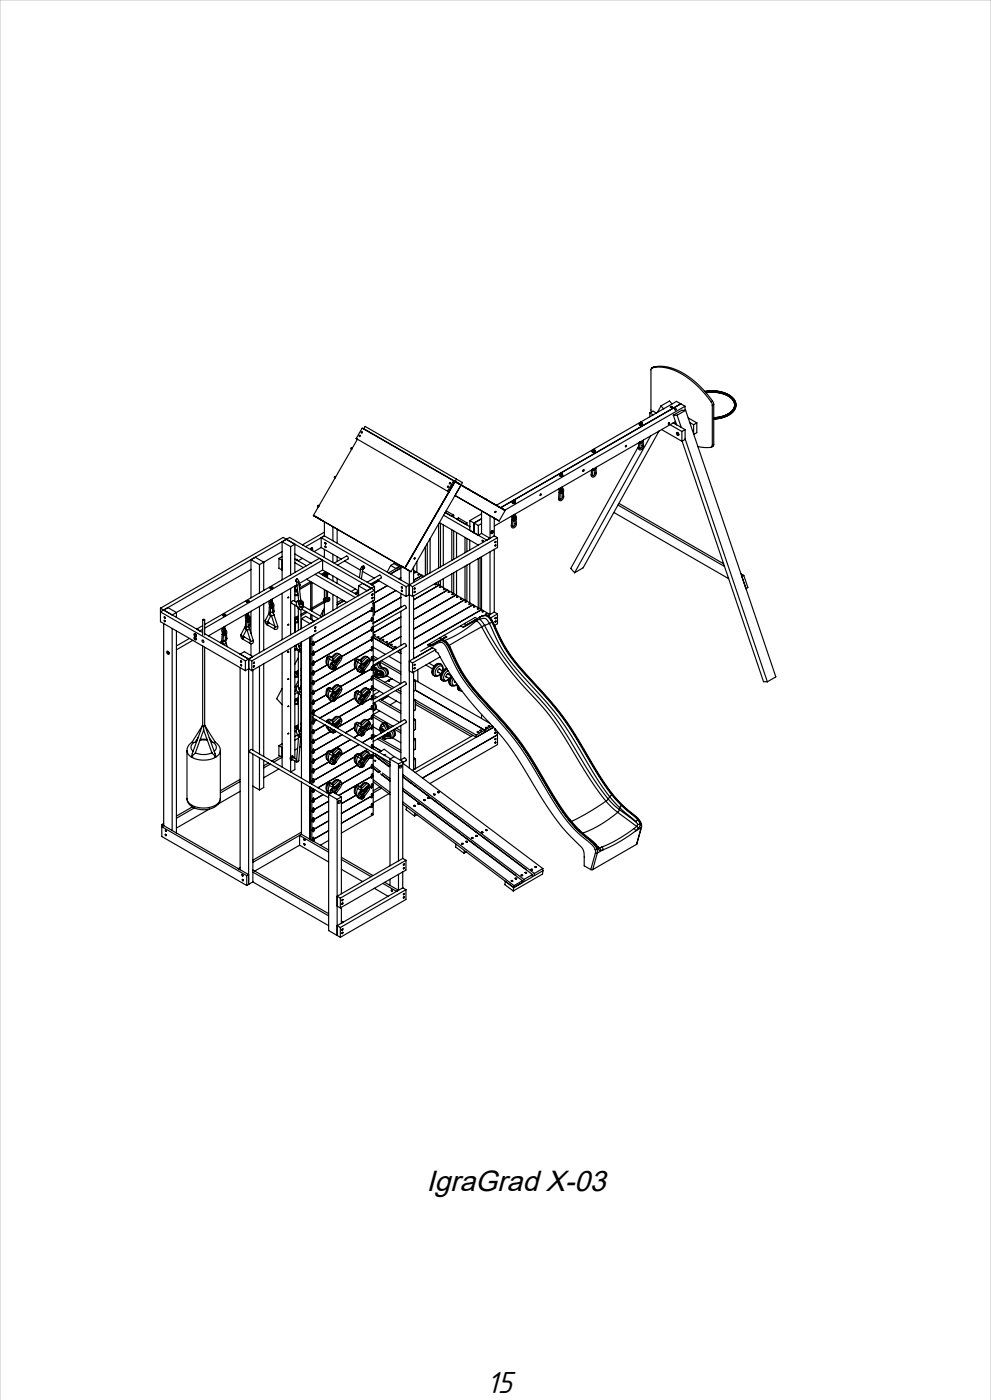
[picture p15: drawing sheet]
<svg xmlns="http://www.w3.org/2000/svg" width="297mm" height="420mm" viewBox="0 0 297 420" stroke-linecap="round" stroke-linejoin="round" font-family="sans-serif">
<defs><g id="words">
<text font-size="9.5" x="145.9" y="417.8">15</text>
<text font-size="8.8" x="127.9" y="357.3">IgraGrad Х-03</text>
</g></defs>
<g fill="none" stroke="#000" stroke-width=".35">
<path d="M195.9 110.1a14.4 14.4 0 0 1 11.9 4 32.2 32.2 0 0 1 5.7 6.2M195.9 110.1l-.1 .1M195.9 110.1l-.6 .3M211.2 117.4h.2a9 9 0 0 1 8.8 2.7 3.3 3.3 0 0 1-2.2 4.7l-1.8 .6-2.2 .3a6.7 6.7 0 0 0 6.5-3.6 4 4 0 0 0-3.5-4.3 11.8 11.8 0 0 0-5.8-.4zM211.6 117.8a8.4 8.4 0 0 1 8.3 2.6 3.1 3.1 0 0 1-2.3 4.1l-1.8 .6-1.9 .2a6.3 6.3 0 0 0 6.2-3.4 3.9 3.9 0 0 0-3.6-3.8 11.5 11.5 0 0 0-4.9-.3zM105.5 134.7h-.3M105.5 134.3h.1M105.5 134.3l.1 .2M105.6 134.5h.1M107.1 131.8l-13.2 22.8M108.9 128.7l42.5 24.4-1.8 3.2-13.2-7.6 1.8-3.2-15 26-29.3-16.9M109 128.6l.4-.7 29.2 16.9-.4 .7"/>
<path d="M177.5 135.4a.51 .51 0 0 0 .4 .4 .51 .51 0 0 0 .5-.4M177.6 135.2a.37 .37 0 0 0 .3 .5 .37 .37 0 0 0 .4-.5M177.6 135.1l.1 .4M177.6 135.1v.1M177.6 135.2l.3 .1M177.6 135.2l.1 .1M177.7 135.5l.3 .1M177.7 135.3h.2M177.7 135.3v.2M177.7 135l-.1 .2M177.7 135l-.1 .1M177.9 135.3h.1"/>
<path d="M178 135.3v.3M178.1 135l.2 .1M178.1 134.9l-.1 .3-.3-.2M178.2 135.2l-.3 .1M178.2 135.2l-.2 .1M178.3 135.1l-.1 .1M178.3 135.1v.1M178.3 135.2h-.1M178.3 135.2l-.3 .4M187.4 133.8v.1M187.5 133.7h.1M187.6 133.7l-.1 .3"/>
<path d="M187.7 133.7h-.1M191.3 134.3h.4M191.4 133.9l-20.3 36.6 1.1 1.3M191.4 132.8l-.1 1.5M191.6 127.3a.51 .51 0 0 0 .5 .3 .51 .51 0 0 0 .5-.3M191.7 127.1a.37 .37 0 0 0 .4 .4 .37 .37 0 0 0 .3-.4M191.7 126.9l.1 .5M191.7 126.9l.1 .1M191.8 127l.2 .1M191.8 127v.1M191.8 127.4h.4M191.8 127.1h.2"/>
<path d="M191.8 127.1v.3M191.9 132.6h.1M191.9 132.6l-.2 1.7M191.9 126.8l-.1 .2M191.9 126.8l-.2 .1M191.9 132.6l.1 .2-.2 .3M191.9 132.5v.1M192 127.1l.2 .1M192.2 127.2v.2M192.3 126.8l.1 .1M192.3 126.8l-.2 .3-.2-.3M192.3 127.1h-.3"/>
<path d="M192.3 127.1l-.1 .1M192.4 132.7l.1 1M192.4 126.9l-.1 .2M192.4 126.9v.1M192.4 127l-.1 .1M192.4 127l-.2 .4M192.5 133.7l-.2 .5a.35 .35 0 0 1-.2 .3 .35 .35 0 0 1-.4-.1v-.1M192.5 132.5l-.3 .3-.3-.2M192.7 132.3l.1 1.3M192.8 132a.44 .44 0 0 1-.2 .4 .44 .44 0 0 1-.5 0M192.8 133.6a.92 .92 0 0 1-.3 1.1 .92 .92 0 0 1-1.1-.1l-.1-.3M192.8 133.6l-.3 .1"/>
<path d="M194.7 123.9l1-.6 1 .6M194.7 123.9l1 .6M194.7 123.9v1.1M195 130.8l-22.8 41M197.5 129.3l-22.7 41.1-2.6 1.4M198.1 121.8l-1.1 1.9M198.1 121.8l.8 .9M198.3 128.9l6.1 3.5M200.3 127.3h.1M200.6 126.9l-.3 .4M200.6 126.9h.1M200.8 127.4l3.6 2"/>
<path d="M200.9 122.1h.1M200.9 122v.1M201.4 122.1h-.5M201.4 122v.1M201.4 121.2l-.8-.9-2.5 1.5M201.8 124.6l1 2.8M201.8 124.6h1.1M201.8 126.8l3.5 2.1M202.2 122.8l.2 .1 .2-.1M202.4 126.5l-54.3 31.3M202.8 127.4h-.1M202.8 129.8a.43 .43 0 0 1 .6 .2 .43 .43 0 0 1-.3 .6l-.3-.4z"/>
<path d="M202.9 124.6l1.3 3.6M203 129.7l.4 .8M203.2 129.8l.2 .5M204 121.1l-36 20.8M204.4 129.4v3M204.4 132.3l24.4 72.2h1.2M205.3 121.9l-2.5-1.5-54 31.2M205.3 121.9l-54 31.1M205.3 121.9v1.2M205.3 128.9v2.9l-.9 .6M205.3 131.6l24.7 72.9M205.3 128.9l-.9 .5"/>
<path d="M205.5 123.1l27 80-2.5 1.4M205.5 123.1l-2.6 1.5M205.5 123.1h-1.2l-2.5 1.5M206.2 125.4l2.6 1.5M206.7 126.8l1.2 .6M207.9 127.4v2.8M208.8 126.9v2.9l-.9 .5M208.8 126.9l-.9 .5M213.1 120.6a23.4 23.4 0 0 0-14.2-10.4h-2.5a1.05 1.05 0 0 0-1.3 .5l.1 12.9M213.1 120.6l.4 1M213.5 133.6l-.1 .3a.82 .82 0 0 1-1 .4l-3.2-.3M213.5 121.6v12"/>
<path d="M213.5 120.3l.4 1M213.5 120.3l-.4 .3M213.9 133.4l-.1 .4-.6 .3M213.9 121.3l-.4 .3M213.9 133.4l-.4 .2M213.9 121.3v12.1M94 154.7h.1M95.5 152h.1M95.5 151.6h.1M95.5 152h-.3M95.5 151.6l.1 .2M95.6 151.8h.1"/>
<path d="M96.7 156.3h.1M97.2 159.7l-6.6 3.8M97.2 156.5v4.3M99.8 158v4.2M100.2 143.3h.1M100.5 143.3h.1M100.5 143h.1M100.5 143.3h-.2M100.5 143l.1 .2M100.6 143.1h.1M101 158.7v4.3M131.4 157.2v13.2"/>
<path d="M131.7 156.8l11.6 6.7M132 157v13.1M132.9 157.5v12.1M132.9 154.6l13 7.5M133.4 153.7l7.4 4.3M133.7 153.3l2.3 1.3M134.5 147.6l-27.8-16 1.8-3.2 42.9 24.8M135.4 158.9v9.2M135.9 144.2l-1.8 3.2M136 154.6v.6M136 159.3v8.5M136 154.6l-.6 .3"/>
<path d="M136.4 144.4l-15.1 26M136.8 143.7l-15.4 26.8M136.8 155.7l.6-.3 2.5 1.4M136.8 159.7v7.6M139.9 156.8v.7M139.9 156.8l-.5 .4M140.3 146.7l.4 .2M140.8 156.2v2.9M140.8 156.2l2.6 1.4M143.4 157.6v3l.9-.6M144.3 153.2v6.8M144.3 155.6l-2.2 1.3v2.9"/>
<path d="M144.3 154.1l-3.5 2.1M144.3 157.1l-.9 .5M145.3 149.6l.4 .2M146.9 154.7v6.8l-2.6-1.5M147.2 159.7l.2-.4-.2 .4M147.4 159.3a.35 .35 0 0 1 .6 .2 .35 .35 0 0 1-.4 .5 .35 .35 0 0 1-.5-.1 .35 .35 0 0 1 .3-.5zM147.6 159.2l-.4 .7M148.1 155.4v5.4M150.3 152.4l.4 .2M150.7 152.6v.1M153.3 157.7h.4M153.3 154.9l.2 .6"/>
<path d="M153.4 155.9h.4M153.4 155.9l-.1 1.8M153.5 150.7l.2 .2M153.7 154.6l.1 .5M153.7 150.5v.4M153.7 150.3l.1 .5M153.7 150.3v.1M153.7 150.4l.2 .1M153.7 150.4l.1 .1M153.8 150.8l.3 .1M153.8 150.5h.1M153.8 150.5v.3"/>
<path d="M153.8 156h.1M153.8 150.2l-.1 .2M153.8 150.2l-.1 .1M153.8 155.9l-.1 1.8M153.8 156l.2 .2M153.8 150.2l.2 .3 .2-.3M153.8 150.2h.1M153.9 150.5l.2 .1M154.1 150.6v.3M154.2 155.3l-.4 .6M154.3 150.3h.1M154.2 150.5h-.3"/>
<path d="M154.2 150.5l-.1 .1M154.3 154.3a.84 .84 0 0 1 .5 .9 .84 .84 0 0 1-.7 .7l.3-.6-.5-.8M154.3 154.9a.96 .96 0 0 0-.9 1M154.3 156.1l.1 1M154.3 150.3l-.1 .2M154.3 150.3l.1 .1M154.4 150.5a.4 .4 0 0 1-.2 .5 .4 .4 0 0 1-.5-.1M154.4 150.4l-.2 .1M154.4 150.4l-.3 .5M154.4 157.1l-.1 .5a.35 .35 0 0 1-.2 .4 .35 .35 0 0 1-.4-.1v-.2M154.5 155.9a.36 .36 0 0 1-.4 .3 .36 .36 0 0 1-.3-.3 .36 .36 0 0 1 .2-.4l.4-.2-.4 .2-.2 .5M154.5 150.7l-.3 .3-.5-.1"/>
<path d="M154.7 155.7l.1 1.4M154.8 157.1a.92 .92 0 0 1-.4 1 .92 .92 0 0 1-1.1 0v-.4M154.8 157.1h-.4M161.9 148.6h.1M162.1 148.3l-.2 .3M162.1 148.3h.1M167.4 149.6h.4M167.4 146.7l.3 .6M167.5 147.7h.4M167.5 147.7l-.1 1.9M167.7 142.5l.1 .3M167.8 146.5l.1 .4"/>
<path d="M167.8 142.3v.4M167.8 142.2l.1 .4M167.8 142.2h.1M167.8 142.2l.3 .2M167.8 142.2l.1 .2M167.9 142.6l.4 .1M167.9 142.4h.2M167.9 142.4v.2M167.9 147.9h.1M167.9 142.1l-.1 .1M167.9 147.7l-.1 1.9M167.9 147.8l.2 .3"/>
<path d="M168 142l.2 .3 .2-.3M168 142.1h-.1M168 141.9l-17.9 10.4M168.1 142.4h.2M168.2 146.3h-.1M168.2 147.3l.3-.1-.5 .6zM168.3 142.4v.3M168.3 147.2l-.4 .5M168.5 142.1h.1M168.4 142.3l-.3 .1M168.4 142.3l-.1 .1M168.4 146.1a.84 .84 0 0 1 .6 .9 .84 .84 0 0 1-.7 .8l.2-.6-.3-.9"/>
<path d="M168.4 146.8a.96 .96 0 0 0-.9 .9M168.4 148l.1 .9M168.5 142.1l-.1 .2M168.5 142.1v.2M168.5 142.3a.4 .4 0 0 1-.2 .5 .4 .4 0 0 1-.5-.1M168.5 142.3h-.1M168.5 142.3l-.2 .4M168.5 148.9l-.1 .5a.35 .35 0 0 1-.2 .4 .35 .35 0 0 1-.4-.1v-.1M168.6 147.7l-.4 .4-.2-.3M168.6 142.5l-.2 .3h-.6M168.8 147.6l.1 1.3M168.9 148.9a.92 .92 0 0 1-.3 1.1 .92 .92 0 0 1-1.2-.1v-.3"/>
<path d="M168.9 148.9h-.4M174.7 141.2h.1M174.8 141h.1M174.8 141v.4M175 141h-.2M177.2 142.5h.4M177.3 141l-.1 1.5M177.7 140.8h.1M177.7 140.7l-.1 1.8M177.7 140.7l.1 .2M177.8 140.7h.1M177.8 140.9l.1 .1"/>
<path d="M178.2 140.9l.1 .9M178.3 141.8l-.1 .5a.35 .35 0 0 1-.2 .4 .35 .35 0 0 1-.4-.1v-.1M178.4 140.7l-.4 .3-.2-.3M178.6 140.5l.1 1.3M178.7 140.2a.44 .44 0 0 1-.2 .4 .44 .44 0 0 1-.5 0M178.7 141.8a.92 .92 0 0 1-.4 1.1 .92 .92 0 0 1-1.1-.1v-.3M178.7 141.8h-.4M184 153.7l34.4 19.9M185.2 151.5l31.9 18.4M185.5 151l31.4 18.1M75.2 170.9l-23.6 13.6M75.2 167.9v11.4"/>
<path d="M75.2 167.9l2.6 1.5M75.2 167.9l1.3-.7 2.5 1.4v8.5M77.8 169.4v8.5M80.9 176.2a.42 .42 0 0 1 .6-.2 .42 .42 0 0 1 .2 .6 .46 .46 0 0 1-.5 .1 .46 .46 0 0 1-.3-.5zM81.1 176.5l-.1 .1M81.2 176.5v.1M81.2 180v.3M81.2 176.5h-.1M81.6 176.5v.1M81.6 179.7v.6M83.6 167.5v3l1 .5M83.6 167.5l1 .6"/>
<path d="M84.6 162.5l2.5 1.5M84.6 162.5v11.5M84.6 178v13.9M84.6 167l-1 .5M84.6 165.5l-6.8 3.9M84.6 162.5l2.2-1.3 25.4 14.7M85.8 161.8l-37.7 21.8 25.4 14.7M85.8 161.8l26.4 15.2-36.7 21.3M85.8 161.8l-.9-.6-36.8 21.3M86.5 179l-.2 .3M86.6 179.3h-.3M87.1 164l1.3-.7v8.4"/>
<path d="M87.1 164v8.5M87.1 176.5v13.9M88.4 177.5a.49 .49 0 0 1 .7 .2 .49 .49 0 0 1-.2 .7l-.5-.1M88.4 166.2l4.8 2.8M88.4 168.8l2.5 1.5M88.4 167.7l3.5 2M88.4 175.8v4.6M88.4 176.9l.3 .1M88.4 176.6h.1M88.4 176.9h.1M88.4 176.6v.3M88.6 174.2l.2 .1"/>
<path d="M88.7 177l.2 .3M88.7 177.2l.5 .2M88.8 167.9l.3-.1-.1 .3M88.8 174.3l.1 .2M88.9 175.5v.2M88.9 175.7l-.5 .9M88.9 173.7l.2 .1M89 175.4l-26.5 15.4M89 175.7h-.1M89.1 173.8l.4 .6M89.1 173.8l-.3 .2v.3M89.1 176.8l-.4 .2"/>
<path d="M89.2 177.2l-.2 .1M89.2 173.8a.33 .33 0 0 0-.5 .1 .33 .33 0 0 0 .1 .5M89.3 178.5l-.9 .1M89.5 174.4l.6 5.7-.3 .2-.3-.2-.6-5.6M89.5 174.4l-.3 .2-.3-.1M89.6 175.2l.5 .3-.2 .3-.2-.1M90.1 180a.32 .32 0 0 1-.3 .4 .32 .32 0 0 1-.3-.4M90.6 167.5l-1.3 .8M91.9 173.8l12 6.9M93.1 174.5l-3.4 1.9M93.1 174.9v7.7l-.4 .3M93.1 168.9v.1"/>
<path d="M93.1 174.5h.1M93.2 174.9l-3.4 1.9M93.2 164.8l.4 .1M93.2 164.8v.1M93.2 164.5l.1-.1a.27 .27 0 0 1 .4 0 .27 .27 0 0 1 0 .4M93.2 164.5l.4 .1M93.2 164.5v.3M93.5 174.7v8.7M93.6 164.9l-.1 .2M93.6 164.9h.1M93.6 164.6v.3M93.6 164.6h.1"/>
<path d="M93.7 164.8h-.1M93.7 164.8v.4M94.4 172.3l12.1 7M95.4 171.8l12.1 6.9v-2.9M95.7 167.5l-34.4 19.9M96.3 164.3l-2.2 1.2M96.3 164.3l6 3.4M96.3 164.3v-3l25.4 14.7M96.7 171l10.8 6.2M96.7 171v-2.9l-35.4 20.4M96.7 171l-7.1 4.1M97 171.9l.2 .2-.6 .4"/>
<path d="M97.2 160.8l26.4 15.2M97.2 160.8l-5.6 3.2M97.2 164.8v2.5M97.2 172.6v.2M97.2 176.9v2.5M97.3 171.8l.4 .2 .6-.1M97.4 163.9l.2 .3zM97.4 162.8l.2 .4M97.4 163.9l.2 .3M97.4 162.8h.1M97.4 163.9h.1M97.5 172.4l.3 .2"/>
<path d="M97.5 172.4l-.5 .3M97.5 172.3v.1M97.5 172h.4M97.6 171.5l-1.3 .8M97.6 163.2h.1M97.6 164.2h.1M97.7 179.6a.36 .36 0 0 0-.4 .4 .36 .36 0 0 0 .6 .2 .41 .41 0 0 0 .4 0 .41 .41 0 0 0 .2-.4M97.8 179.4l-.3 .7M97.8 179.3a.61 .61 0 0 0-.8 .2 .61 .61 0 0 0 .2 .8l-3.7 2.1M97.8 179.4h.4M97.8 172.6v.5M97.8 177.2v2.2"/>
<path d="M98.1 172.3l.1 .3M98.1 179.6h.1M98.2 179.4l-.3 .8M98.2 179.3h.2M98.2 172.6h-.4M98.2 172.6v.8M98.2 177.4v2M98.3 179.4v.2zM98.6 172.1l-1.2 .2M98.7 179.6h.1M98.7 179.6a.81 .81 0 0 1-.3 .9 .81 .81 0 0 1-1-.1M98.7 179.6l-.2 .2"/>
<path d="M98.8 179.6v-.1a.25 .25 0 0 0-.4-.1 .25 .25 0 0 0 .1 .4M99.8 166.3v2.4M99.8 172.8v1.5M99.8 178.3v4.8M100.1 168.9l3.7-2.1a.58 .58 0 0 1 .5 .9l-3.2 1.8M101 167v1.4M101 173.5v1.5M101 179.1v3.3M102.5 179.9l-1.5 .9M103.3 168.3l4.7 2.8M106.5 176.7l-1.3 .7M107.5 177.3h-.1"/>
<path d="M107.5 175.8l2.5 1.4 2.2-1.3M107.5 177.3l-1.3 .7M107.5 177.7l-.9 .5M108.1 170.7l.6 .1M108.1 170.7l-.4 2.6M108.5 170l.3 .2v.4M108.5 170l-.4 .7M108.6 171.4l3.6 2M108.7 169.9a.32 .32 0 0 1 .5 .1 .32 .32 0 0 1-.2 .5M108.7 170.8l-.4 2.9M108.7 175l-1.2 .8M108.8 170.6l-.1 .2"/>
<path d="M108.9 169.8l-.4 .2M109.3 170.3l-.5 .3M110 174.7l3.7-2.1a.58 .58 0 0 1 .5 .8l-3.2 1.8M111.3 176.5l-37.8 21.8M111.5 178.4v.1M111.8 178.2l-.3 .2M111.8 179.2l-.3 .1v.3M112.2 175.9v4.1l-36.7 21.2M113.2 174l8.5 5M113.5 174.2l-2.1 1.2M116.1 175.7l-3.9 2.2M116.5 171.9l3.6-2.1v4.2"/>
<path d="M117.1 169.6l-1.1 2M117.1 169.6l1.6 1M117.1 169.6l.9-.5 1.7 .9M118.6 177.2l-6.8 3.9 .4 .4M120.1 178v4.2M120.1 170.4l-3.1 1.8M120.1 173.3l-.5 .4M120.1 179.2l-7.9 4.6M120.3 177.1l.2 .4zM120.3 177.1l.2 .4M120.3 176l.2 .4M120.3 177.1h.1"/>
<path d="M120.3 176v.1M120.4 169.9h.1M121.7 179l1-.6 .9 .6M121.7 176v3M122.7 171.2v59.2M123.6 176v3M124 170.2v4.5M124 178.8v18.8M124 171.1l3.1 1.8M124.2 167.5v.1zM124.9 168.4v3.3M126.5 172.6l-2.5 1.5"/>
<path d="M126.8 173.1h-.1M127.5 164v8.7M128.1 163.1v9.3M128.9 161.6v10.3M131.4 174.4v1.1M131.6 175.5l-7.6 4.5M132 174.1v1.7M132.9 173.6v2.7M134.1 177l-10.1 5.9M135.4 172.2v5.5M136 171.8v6.3M136.7 178.5l-12.7 7.3"/>
<path d="M136.8 171.3v7.3M139.2 180l-15.2 8.8M139.4 161.2v4.6M139.4 169.9v10.1M139.9 161.5v4M139.9 169.5v10.9M140.8 162v3M140.8 169.1v11.7M143.3 167.6v14.7M143.9 167.3v15.3M144.3 167v15.9l-20.3 11.7M146.9 165.5v18.9l-16.3-9.4"/>
<path d="M148.1 164.8v18.8M148.1 160.8l-26.4 15.2M148.1 160.8l1 .5M149.1 161.3l-25.5 14.7M149.1 161.3v3l-25.5 14.7M222.1 172.1l.8 .5M222.3 172.9h.1M222.9 172.6l1.2 3.7-.5 .3-1.3-3.7M222.9 172.6l-.6 .3M48.1 182.5v4l25.4 14.7M48.1 182.5l12.6 7.3M49.1 187.1v60.6l-.6 .3 25.4 14.7"/>
<path d="M49.3 185.1l.2 .3M49.3 186.1l.2 .4M49.3 185.1h-.1M49.3 186.1h-.1M49.5 185.4l-.1 .1M49.5 186.5h-.1M50 195.4a.44 .44 0 0 1 .6 .3 .44 .44 0 0 1-.3 .6l-.3-.5zM50.2 195.5l.2 .6h.2M50.3 195.4h.1M50.3 182.3l2.6 1.5v1.4M50.3 195.4l-.1 .1M50.4 195.5h-.2"/>
<path d="M50.4 195.5l.2 .2M50.4 195.5h.1M50.7 196.1h.1M50.6 195.8v.3M50.7 196l-.1 .1M51.6 188.5v60.7M52.9 189.3v60.6M56.8 191.5l-3.9 2.3M57.8 192.1l-4.9 2.8M58.2 191.2a.44 .44 0 0 1 .5 .2 .44 .44 0 0 1-.2 .6l-.3-.4zM58.2 190.1a.44 .44 0 0 1 .5 .3 .44 .44 0 0 1-.2 .5l-.3-.4zM58.3 190.2l.2 .6 .2-.1"/>
<path d="M58.3 191.3v.2l.4 .3M58.4 190.1v.1M58.4 191.1v.1M58.4 190.1l-.1 .1M58.5 191.2l-.2 .1M58.5 191.2h.1M58.5 190.2h-.2M58.5 190.2l.2 .3M58.5 191.2l.2 .3M58.6 190.2h-.1M58.6 191.2h-.1M58.7 190.5v.2"/>
<path d="M58.7 191.5v.3M58.8 190.7h.1M58.8 191.8h.1M58.8 190.4l-.1 .1M58.8 191.5h-.1M58.8 190.7h-.1M58.8 191.7l-.1 .1M60.6 192.1a.34 .34 0 0 1 .5 .2 .34 .34 0 0 1-.3 .4zM60.7 185.9v4.6M60.7 193.8v24M60.7 188.8l-.8 .5M60.7 187.7l-1.7 1"/>
<path d="M61.3 190.1l14.2 8.2M61.3 185.9v4.6M61.3 194.2v23.6M66.3 192.5l.1 .3 .5 .2M66.3 192.5l-.2 .4M66.4 192.2l.4 .6M66.4 192.2h.4M66.4 192.3l-.1 .2M66.6 190.3h.4M66.6 190.3l-.2 1.9M66.8 184.4a.42 .42 0 0 1 .5-.2 .42 .42 0 0 1 .2 .5 .46 .46 0 0 1-.5 .1 .46 .46 0 0 1-.2-.4zM66.8 192.9l.2 .3"/>
<path d="M66.8 192.2l.1 .2M66.9 192.1l.5 .3 .4 .5M67 184.7h.1M66.9 193l-.1 .3M67 188.5v.4M67 190.5h.1M67 188.9v.6M67 190.3l-.2 1.9M67 193.2l.1 .2M67 188.5h.1M67 188.5a.76 .76 0 0 0-.6 .6 .76 .76 0 0 0 .3 .8M67 188.5h.4"/>
<path d="M67 184.6v.2M67 188.1v.4M67.2 188.9h-.2M67.3 188.8a.77 .77 0 0 1 .7 .8 .77 .77 0 0 1-.7 .7l.3-.5-.4-.8zM67.4 189.8l-.4 .5M67.4 188.5v.2M67.4 184.7v.1M67.4 187.9v.6M67.5 189.4a.96 .96 0 0 0-.9 .9M67.5 190.6l.1 .9M67.6 191.5l-.3 .8M67.6 189.7a.56 .56 0 0 0-.4 1"/>
<path d="M67.6 189.8a.43 .43 0 0 0-.6 .3 .43 .43 0 0 0 .5 .5l.2-.3M67.8 192.9l-.8 .3M67.8 192.9l.3 1.1M67.9 190.2l.1 1.3M68 191.5l-.5 1M68 191.5h-.4M72 196.2l1.2-.7 2.6 1.5M72.2 199.3l.2 .4M72.2 198.3l.2 .4M72.2 199.3l-.1 .1M72.2 198.3h-.1M72.2 190.3a1.16 1.16 0 0 0 .5 1.4"/>
<path d="M72.7 191.7l2.2 1.3M72.9 190.7l.2 .3M73.1 191l2 1.2M73.1 191l-.3 .3-.1 .4M73.3 188.2l-1.1 2.1M73.3 191.2l-.3 .2-.1 .5M73.5 188.1l.3 .6-.4-.1-.1-.4M73.5 188.1h.4M73.5 188l-.2 .2M73.5 198.3v2.9M73.7 186.2l-.2 1.9M73.7 186.2h.4"/>
<path d="M73.8 180.3a.42 .42 0 0 1 .6-.2 .42 .42 0 0 1 .2 .6 .46 .46 0 0 1-.5 0 .46 .46 0 0 1-.3-.4zM73.8 188.7l.2 .3M73.9 188.1v.1M73.9 187.9l.6 .3 .3 .5M73.9 188.8l-1 1.9a.41 .41 0 0 1-.5 .1 .41 .41 0 0 1-.2-.5M74.1 180.6h.1M74 189l1.1 3.3M74 186.4h.1M74.1 184.8l-.1 .7M74.1 180.6v.1M74.1 186.2l-.2 1.9M74.1 186.3l.1 .3"/>
<path d="M74.1 184.4v.4M74.1 184.4a.76 .76 0 0 0-.6 .6 .76 .76 0 0 0 .3 .8M74.1 184.4v.1M74.1 184.4h.4M74.1 184v.4M74.3 184.8h-.2M74.3 185.8l.4-.1-.6 .6zM74.3 184.7a.77 .77 0 0 1 .7 .8 .77 .77 0 0 1-.6 .7l.2-.5-.3-.8zM74.5 185.7l-.4 .5M74.5 184.4l-.1 .2M74.5 180.6h.1M74.5 180.5v.2"/>
<path d="M74.5 183.8v.6M74.5 197.7v67.6M74.5 185.3a.96 .96 0 0 0-.8 .9M74.6 186.5v.9M74.6 187.4l-.2 .7M74.7 186.3l-.4 .3-.2-.3M74.8 188.7l-.8 .3M74.8 188.7l1.1 3.4M74.9 186.1l.1 1.3M75 187.4l-.3 1M75 187.4h-.4M75.1 192.3v.1"/>
<path d="M75.1 192.4l-.2 .6M75.2 183.4v6.6M75.2 193.1v3.6M75.5 198.3v2.9M75.9 192.1a.68 .68 0 0 1-.1 .8 .68 .68 0 0 1-.9 .1M75.9 192.1l-.8 .2M75.9 198.9l.1 .2M75.9 200l.1 .1M76.2 198.7l-.3 .2M76.2 199.7l-.3 .3M76.2 198.7h.1M76.2 199.7h.1"/>
<path d="M77.8 181.9v13.9M77.8 199.9v26.3M79 181.2v13.9M79 199.1v27.8M79.5 186.1a1.16 1.16 0 0 0 .6 1.3M79.5 186.1a.41 .41 0 0 0 .3 .4 .41 .41 0 0 0 .4-.1M80.1 187.4l2.2 1.3M80.3 186.4l.2 .4M80.5 186.8l1.9 1.1M80.5 186.8l-.4 .2v.4M80.6 184l-1.1 2.1M80.6 184l.2 .5 .5 .1"/>
<path d="M80.6 184h.4M80.7 186.9l-.4 .2v.5M80.7 182.1l-.1 1.9M80.7 182.1l.4 .1M81 184l.1 .3M81 183.6l.6 .2 .5 .6M81.1 182.3h.1M81.1 180.8v.6M81.1 182.2l-.1 1.8M81.2 180.4l-.1 .4M81.2 180.4a.76 .76 0 0 0-.7 .5 .76 .76 0 0 0 .4 .8M81.2 180.3h.1"/>
<path d="M81.2 180.3h.4M81.2 184.7l-1 1.7M81.3 184.5v.2M81.3 184.7l1.1 3.4M81.4 180.7l-.3 .1M81.4 180.6a.77 .77 0 0 1 .7 .8 .77 .77 0 0 1-.7 .8l.3-.6-.4-.8zM81.5 181.6l-.4 .6M81.6 180.3l-.1 .3M81.6 181.2a.96 .96 0 0 0-.9 .9M81.6 182.4l.1 1M81.7 183.4l-.1 .4M81.7 181.6a.56 .56 0 0 0-.4 .9"/>
<path d="M81.7 181.6a.43 .43 0 0 0-.5 .3 .43 .43 0 0 0 .4 .5l.2-.2M82 182l.1 1.3M82.1 184.4l-.8 .3M82.1 184.4l1.1 3.4M82.1 183.3l-.2 .8M82.1 183.3l-.4 .1M82.4 188.1l.1 .1M82.4 188.1l-.1 .6M83.2 187.8a.68 .68 0 0 1-.1 .8 .68 .68 0 0 1-.8 .1M83.2 187.8l-.8 .3M84.6 196v34.1M86.5 195.4l-.2 .2"/>
<path d="M86.5 187.2l-.2 .2M86.6 195.6l-.3 .1M86.6 187.4l-.3 .1M87.1 194.5v32.6M88.4 193.8l.4 .1M88.4 194.6l.6 .1M88.4 185.7a.49 .49 0 0 1 .7 .1 .49 .49 0 0 1-.2 .7l-.5-.1M88.4 185.4l1 .4M88.4 181.6v8.1M88.4 193.8v33.8M88.4 186.4v.1M88.4 186.8v2.9"/>
<path d="M88.7 185.2l-.2 .2M88.7 185.2l.2 .2M88.7 185.7l-.3 .7M88.7 193.5l.1 .1M88.8 193.5v.6l.4 .8M88.9 180.7l-.9-.5a.59 .59 0 0 0-.5 .8l1.5 .9M89 180.4h.4M89 180.4l-.2 .8 .4 1M89.2 182.2l.2 .3M89.2 194.9l.2 .4M89.2 194.9l-.8 .1M89.4 193.2h.1"/>
<path d="M89.4 195.3l.5 .3 .4-.1-.1 .3M89.4 186.6l-1 .2M89.4 180.2l-.4 .2M89.4 184.8l-.7 .4M89.4 185.2l-.4 .3M89.4 180.1v.5M89.4 182.5v6.6M89.4 193.2v.2M89.4 195.3v10.8M89.4 197.3l-1 2M89.4 180.6l.4 1.2M89.4 193.3l.4 1.3"/>
<path d="M89.7 181.4v.1M89.7 194.2h.1M89.8 181.8l.2 .3M89.8 194.6l.2 .3M89.8 181.8l-.6 .4M89.8 194.6l-.6 .3M90 182.1l-.6 .4M90 194.9l-.6 .4M90.1 181.1l-.4 .4M90.1 193.8l-.4 .5M90.1 181.1l.5 .2M90.1 193.8l.2 .1"/>
<path d="M90.2 180.7l-.1 .4M90.2 193.5l-.1 .3M90.2 180.6v.1M90.2 193.3v.2M90.2 192.9h.1M90.2 192.7v.8l-.5 .1-.3-.2M90.2 182.9v5.7M90.2 195.6v10.5M90.3 182.1l.4 .2M90.3 194.8h.1M90.3 194.8l-.3 .1M90.3 193.4l-.1 .1"/>
<path d="M90.3 192.9h.1M90.3 185.6l1.3-.7 2.6 1.5M90.3 185.6l2.6 1.5M90.3 185.6v3M90.3 192.6v40.9M90.4 180.2h-.2M90.4 180.2l.5 .6M90.4 180.2l-.2-.1-.1 .7-.7-.2M90.4 182l.4 .1M90.4 182.7l5 2.9M90.6 181.3l.2 .1M90.7 182.3a.69 .69 0 0 1-.6 .6 .69 .69 0 0 1-.7-.4"/>
<path d="M90.7 181.5l.1 .6M90.8 182.1l-.1 .2M90.8 180.7l-.2 .6M90.8 180.7h-.6M90.8 180.7l.1 .1M90.8 181.8l5.6 3.3M90.8 181.4l-.8 .7M90.9 180.8l-.1 .6M91.7 183.5l-1.5 .8M92.1 183.7l-1.9 1.1M92.9 191.1v43.8M93.1 183.1h.1"/>
<path d="M93.1 184.3v1.5M93.2 183.1h-.1M93.5 190.8v44.5M93.5 184.5v1.5M93.7 198.6l.1 .1M93.7 195.6l.1 .1M93.7 192.7l.1 .1M93.8 198.7h.1M93.8 192.8h.1M93.8 196.5l.1 .1M93.8 193.5l.1 .1M93.8 199.4l.1 .1"/>
<path d="M94 198.3l-.3 .3M94 195.4l-.3 .2M94 192.4l-.3 .3M94.1 196.2l-.3 .3M94.1 193.3l-.3 .2M94.1 199.2l-.3 .2M94.1 190.4l-.2 .3M94.4 188.4h.1M94.4 189.5h.1M94.6 188.1l-.2 .3M94.6 189.1l-.2 .4M94.6 188.1h.1"/>
<path d="M94.6 189.1h.1M96.7 183.3l.5 .3M96.7 183.3v1.6M96.7 183.5l-.7 1.3M97.2 180.7v3.9M97.2 182.5l-.4 .7M97.2 183l-.5 .3M97.5 180.6l-4 2.3M97.5 180.5v.1M97.6 180.5l-.1 .1M97.9 197.3a1.66 1.66 0 0 0 .4 2.4l.6 .8M98 197.3l.2 .2"/>
<path d="M98 199.5l-4.5 2.6-.6-.3M98.2 197.5l-.1 .4a2.46 2.46 0 0 0 .8 2.6M98.7 197.7l1 .6M98.7 197.7a2.13 2.13 0 0 0 .5 2.9l.2 .2M98.9 196.9h-.5l-.5 .4M98.9 196.9l-.3 .1-.4 .5M98.9 196.9l.1 .1M99 197l.4 .2M99 199.3l.7 1.2M99.3 199.1l.7 1M99.3 199.1l-.3 .2M99.3 199l.5 .6"/>
<path d="M99.4 197.2h-.4l-.3 .5M99.4 197.2l.3 .5v.6M99.4 197.2h.1M99.7 198.6l-.4 .5M99.7 198.3v.2M99.7 198.5h.1M99.7 198.5l-.7 .8M99.7 198.5v.1M99.7 198.7l-.1 .2M99.8 199.6v.1M99.9 199.6h-.1M99.9 199.6l.4 .2"/>
<path d="M100 198.5l-.4 .1M100.1 198.1l.4-.1 .8-.7a.63 .63 0 0 1 1-.4 .63 .63 0 0 1-.1 1l-1.4 2.2M100.1 198.1l-.4 .5M100.1 198.1l-.4 .4M100.3 199.8l-.4 .3M100.3 199.8v.1M100.3 199.9l-.1 .2M100.3 199.9l.5 .2M100.6 198.3l-.3 .2M100.8 198.1a.27 .27 0 0 1-.1 .4 .27 .27 0 0 1-.4-.1M101.3 197.6l-1.4 2M101.4 196.1l-.6 .1-1.2 1.1"/>
<path d="M101.4 196.1l.5 .2M101.4 196.1a1.62 1.62 0 0 0-2 1l-.1 .1M101.5 197.4l.3 .1M101.6 197.4h.2M101.8 197.2l-.2 .1a2.3 2.3 0 0 1-1.8 1.2M101.8 197.5l-1.5 2.3M101.8 197.4v.1M101.8 197.4v-.2l-.1 .6-1.4 2.1M101.9 196.4h-.6l-1.4 1.3-.5-.5M101.9 196.4h.1M101.9 196.4l.5 .9M103.1 180.2l-2.1 1.2"/>
<path d="M106.4 198.2a1.66 1.66 0 0 0 .4 2.4l.6 .8M106.4 198.2l.3 .2M106.7 198.4l-.1 .4a2.46 2.46 0 0 0 .8 2.6M107.2 198.6l1 .6M107.2 198.6a2.13 2.13 0 0 0 .5 2.9l.1 .2M107.4 197.9l-.5-.1-.5 .4M107.4 197.9h-.4l-.3 .5M107.4 197.9h.1M107.5 197.9l.4 .2M107.8 199.9l.5 .7M107.9 198.1l.5 .5M107.9 198.1h-.4l-.3 .5"/>
<path d="M107.9 198.1l.3 .5v.6M108.2 199.5l-.4 .5M108.2 199.2v.2M108.2 199.4h.1M108.2 199.4l-.7 .8M108.2 199.4l-.1 .1M108.2 199.6l-.1 .2M108.3 199.4a3.3 3.3 0 0 0 2-1.3l-.1 .7-1.4 2M108.4 199.4l-.3 .2M108.6 199l.4-.1 .8-.7a.63 .63 0 0 1 1-.4 .63 .63 0 0 1-.1 1.1l-1.4 2.1M108.6 199l-.5 .5M108.6 199l-.4 .4"/>
<path d="M109 199.2l-.2 .2M109.3 199.1a.27 .27 0 0 1-.1 .3 .27 .27 0 0 1-.4 0M109.8 198.5l-1.4 2M109.9 197l-.6 .1-1.2 1.1M109.9 197l.5 .3M109.9 197a1.62 1.62 0 0 0-2 1l-.1 .1M110 198.3l.3 .1M110.1 198.3h.2M110.2 198.1l.1 .2M110.3 198.4l-1.5 2.4M110.3 198.3v.1M110.4 197.3l-.6 .1-1.5 1.1"/>
<path d="M110.4 197.3h.1M110.4 197.3l.5 .9M111.3 189.2v.1M111.3 195.1v.1M111.3 198v.1M111.3 183.3v.2M111.3 192.2v.1M111.3 189.3h.1M111.3 186.4h.1M111.3 198.1v.1M111.3 192.3h.1M111.3 180.5h.1"/>
<path d="M111.3 185.6h.1M111.3 191.5h.1M111.3 194.4h.1M111.3 197.4h.1M111.3 182.7h.1M111.6 185.2l-.3 .4M111.6 191.1l-.3 .4M111.6 194l-.3 .4M111.6 197l-.3 .4M111.6 182.3l-.3 .4M111.6 185.2h.1M111.6 191.1h.1"/>
<path d="M111.6 194v.1M111.6 197h.1M111.6 182.3h.1M111.6 189l-.3 .2M111.6 194.9l-.3 .2M111.6 186l-.3 .4M111.6 197.8l-.3 .2M111.6 183.1l-.3 .2M111.6 191.9l-.3 .3M111.6 180.4l-.3 .1M111.6 199.9l-.3 .4M111.6 188.2l-.3 .1 .1 .3"/>
<path d="M111.8 187l9.4-5.4a.58 .58 0 0 1 .5 .9l-9.9 5.7M111.8 198.4l9.4-5.3a.58 .58 0 0 1 .5 .8l-9.9 5.7M111.8 191.3l6.3 3.5-4.3-2.4v-.7M111.8 194.2l3.7 2.1M111.8 182.7l-18.3 10.6-.6-.3M111.8 188.6l-18.3 10.6-.6-.3M111.8 180.2v44.5M111.8 191.5l-9.4 5.5M111.8 194.4l-18.3 10.7-.6-.4M111.8 185.6l-18.3 10.6-.6-.3M111.8 196.8l1.5 .8M111.8 190.6l2 1.1"/>
<path d="M111.8 199.6h.1M112 199.5l.1 .5M112.1 200l.1 .2M112.2 181.5v2.9l-.4 .3M112.2 181.5l-.4 .2M112.7 198l-.9-.6-.9 .6M112.9 199l.2 .3M113.1 199.3l-1 .7M113.1 199.3a1.65 1.65 0 0 0 1.7 1.5 1.47 1.47 0 0 1 .6 2.2M113.3 198.7l.2 .3M113.5 199a1.65 1.65 0 0 0 1.8 1.6 1.5 1.5 0 0 1 .5 2.1M113.5 198.6l.3 .3"/>
<path d="M113.7 198.5l6.4 3.7M113.8 191.7l4.8 2.8M113.8 198.9l-.3 .1M113.8 198.9l.6 1.1 1 .4a1.31 1.31 0 0 1 1 1 1.31 1.31 0 0 1-.6 1.3M114.3 198.2l5.8 3.4M116.5 196.9l3.6 2.1M119.1 195.4l1 .6M119.6 195.1l.5 .3M119.9 195l.2-.2v10.3M120.1 183.4v10.3M120.1 188l-6.3 3.7M120.1 185.1l-8.3 4.8"/>
<path d="M120.1 182.2l-8.3 4.7M120.1 191l-3.8 2.2v.6M123.6 198.9v2.9M127.6 199.5l2 1.2M128.6 199l1.5 .8M128.7 193.1l-.6 .4 2.5 1.4M128.7 193.1l1.1 .6M129.6 194.3l-6.9 4 .9 .6M129.6 193.3l.2 .4M129.8 193.7l.6-.3a2 2 0 0 1 2-.7 2 2 0 0 1 1.5 1.6 50.5 50.5 0 0 0 12 18 95.6 95.6 0 0 1 16.8 22.9l1.3 2.2a47 47 0 0 0 11 14l2.4 2 1 1.5M129.9 193.2l-.3 .1M129.9 193.2a2.63 2.63 0 0 1 3.7-.3l.6 .8a52.6 52.6 0 0 0 12.8 19 94.1 94.1 0 0 1 16.1 22.1l1.3 2.1a46.8 46.8 0 0 0 10.9 14l2.5 2.2 1.1 1.6"/>
<path d="M129.9 193.2h.1M130.2 193l-.6 .3M130.6 194.9v.6l.6 .4a94.2 94.2 0 0 0 17.6 23.2 103.5 103.5 0 0 1 12.1 18 70.2 70.2 0 0 0 13.7 17.5l.4 1.5 .1 3.6 2 1.2M130.6 194.9l-7 4M130.9 192.6l-4.8 2.8M131.1 192.5l-.2 .1M131.1 192.5a2.12 2.12 0 0 1 3.3 1.3l.2 .3M131.1 192.5h-.1M131.1 192.5h.1M131.1 192.5a2.33 2.33 0 0 1 3.7 1.4M131.9 197.1l-8.3 4.7M131.9 191.4h.2z"/>
<path d="M132 199.2a2.31 2.31 0 0 0-2 3.4M132 199.2l.3 .1M132 199.2a2.17 2.17 0 0 0-2.2 1 2.17 2.17 0 0 0 .2 2.4M132.1 192.1l-.1 .1M132.3 199.3a1.53 1.53 0 0 1 .3 2M132.3 199.3a2.31 2.31 0 0 0-2 3.5M132.7 192.3l.7 .2M132.9 191.5l-1.5 .9M132.9 191.5l-2 1.1M133 192.2l-.1 .1M133.1 190.6l-4.4 2.5M133.1 190.6l.8 .5"/>
<path d="M133.2 192.5l.7 .6 .6 .9M133.9 191.1l-1 .4M133.9 191.1l-1.7 1M134.5 194a51.4 51.4 0 0 0 12.7 18.8 97.6 97.6 0 0 1 16.9 23.4l3.6 5.9 2.9 3.9M134.5 194l-.1 .1M134.6 194h-.1M134.6 194.1a49.2 49.2 0 0 0 11.7 17.6 99.7 99.7 0 0 1 17.8 24.5l3.7 6 2.7 3.7M134.8 193.9l.9 2a46.9 46.9 0 0 0 10.9 15.8 99.5 99.5 0 0 1 17.9 24.5l3.2 5.3 3.1 4.3M134.8 193.9l-.2 .2M138.1 187.7l-5 2.9M138.1 187.7l.8 .5M139.3 187.1h.2z"/>
<path d="M139.5 187.6l-.6 .6M141.8 181.4l-17.8 10.3M142.4 186l-2.9 1.6M142.4 186l.2 .1M142.6 186.1l-3.7 2.1M142.6 186.1l.2 .1M142.6 185.9l-3.1 1.7M142.8 186.2l.8 .8 .8 1M142.8 186.2a30.9 30.9 0 0 1-9.6 6M143 185.7l-.6 .3M143 185.7v.3M143 186l-.2 .2"/>
<path d="M143 186l-.4 .1M143 185.6l-.6-.4-4.3 2.5M143.8 185.1l-.2 .2M143.8 185.8a1.78 1.78 0 0 1 2.9 1.2M143.8 185.8l1.4 1.8M143.8 185.8l-.8 .2M143.9 185.1l-.9 .6M144 185.1a2.13 2.13 0 0 1 3.2 1.2l.2 .4M144 185.1l-.2 .3v.4M144 185.1h-.1M144.1 185l-.3 .1M144.1 185a2.06 2.06 0 0 1 3.2 1.1 51.4 51.4 0 0 0 12.1 18.3 96.1 96.1 0 0 1 16.9 22.9l1.3 2.2a46.4 46.4 0 0 0 10.9 13.9l2.5 2.1 1 1.7"/>
<path d="M144.1 185a2.3 2.3 0 0 1 3.6 1.5l.8 1.7a47 47 0 0 0 11.1 16.1 99.4 99.4 0 0 1 17.7 24.4l.6 1a44.3 44.3 0 0 0 12.4 15l1.3 1.3 .6 1M144.4 188a91.3 91.3 0 0 0 17.2 23 102.4 102.4 0 0 1 12.6 18.6l3.7 5.7 3.7 5.1M144.4 188l-9.8 5.6M145.2 187.6l.1 .2a97.9 97.9 0 0 0 17.5 23.1 100.1 100.1 0 0 1 10 14.5l1.9 3.1a98 98 0 0 0 7.6 11.2M145.2 187.6l-.8 .4M146.7 187a50 50 0 0 0 11.8 17.8 98.9 98.9 0 0 1 17.8 24.4l3.7 6.1 2.7 3.7M146.7 187l-1.5 .6M147.4 186.7a49.2 49.2 0 0 0 11.7 17.5 99.9 99.9 0 0 1 17.9 24.6l3.3 5.4 3.1 4.3M147.4 186.7l-.7 .3M148.1 183.6l-1.9 1.1M148.1 183.6l1 .6M148.4 186.5l.1 .1"/>
<path d="M148.4 185.5v.1M149.1 184.2v2.9l-.9 .5M149.1 184.2l-2.1 1.2M60.7 217.7l.3 .3M60.7 217.7l-3.4 9.3 .3 .2h.1l.1-.6 .7-.7 2.5-6.9M60.7 217.7v.1M60.7 217.6l-3.2 5.1M60.7 217.8l.3 .1M60.7 217.6v.1M61 218v1M61 219l2.5 6.9 .8 .8v.5l.5-.2-.4-.9M61 217.9v.1"/>
<path d="M61.3 217.8l-.3 .1M61.3 217.6l.1 .1M61.4 217.6l3.1 5.1M61.4 217.7l-.4 .3M61.4 217.7l3.1 8.4M61.4 217.7l-.1 .1M72 200.3v60.6M73.5 201.2l1-.5 1 .5M75.8 201v24.1M84.6 206.5l-1.7 3.1 1.7 1.8M86.5 211.7l-.2 .2M86.5 203.5l-.2 .3"/>
<path d="M86.5 219.9l-.2 .2M86.6 211.9l-.3 .1M86.6 203.8h-.3M88.4 209.9l1 .4M88.4 201.7l1 .4M88.4 219.1l.4 .1M88.4 219.4l.4 .1M88.4 218l1 .4-.4 .2M88.6 210.2a.5 .5 0 0 1 .6 .2 .5 .5 0 0 1-.2 .7 .5 .5 0 0 1-.6-.2M88.6 202a.5 .5 0 0 1 .6 .2 .5 .5 0 0 1-.2 .7 .5 .5 0 0 1-.6-.1M88.6 218.3l.5 .3M88.6 202l-.2 .2"/>
<path d="M88.6 210.2l-.2 .1M88.6 218.3l-.2 .2M88.8 206.7l-.4 .8M88.8 206.9l-.2 .1M88.8 217.8l.2 .3 .4-.2M89 205.9h.4M89 218.6l.4 .1M89 205.9l-.2 .8 .4 1M89 218.6l-.2 .8 .4 1M89.1 202.3l.1 .2zM89.1 202.2l.2 .4M89.2 207.7l.2 .3"/>
<path d="M89.2 207.7l-.8 .5M89.4 208l.5 .4 .4-.1M89.4 211.1l-1 .2M89.4 203l-1 .1M89.4 205.6l-.4 .3M89.4 201.1l-1 .6M89.4 201.6l-.4 .2M89.4 209.7l-.4 .3M89.4 209.3l-1 .6M89.4 217.4l-1 .6M89.4 208v10.8M89.4 204.2l-1 2"/>
<path d="M89.4 205.5l-.1 .2M89.4 206.1l.3 1M89.4 218.8l.4 1.2M89.4 218.8l.4 .3 .4-.3M89.7 206.9v.1M89.7 219.7h.1M89.7 207.1l.1 .2M89.8 207.3l.2 .3M89.8 207.3l-.6 .4M90 207.6l-.6 .4M90.1 206.6l-.4 .4M90.1 219.3l-.4 .4"/>
<path d="M90.1 206.6l.2 .1M90.1 219.3l.2 .1M90.2 206.2l-.1 .4M90.2 219l-.1 .3M90.2 206.1l-.4 .2-.4-.2M90.2 206.1v.1M90.2 218.8v.2M90.2 205.6v.1M90.2 218.3v.1M90.2 208.4v10.4M90.3 207.5h.1M90.3 207.5l-.3 .1"/>
<path d="M90.3 206.1l-.1 .1M90.3 218.9l-.1 .1M90.3 200.6h-.1M90.3 201l-.1 .1M90.3 209.2l-.1 .1M90.3 208.7l-.1 .1M90.3 217.4h-.1M90.3 216.9l-.1 .1M90.3 202.5l-.1 .2M90.3 203.7l-.1 .3M93.7 207.4l.1 .1M93.7 216.2l.1 .1"/>
<path d="M93.7 219.1l.1 .1M93.7 210.3l.1 .1M93.7 204.4l.1 .1M93.8 213.4h.1M93.8 207.5h.1M93.8 216.3h.1M93.8 219.2v.1M93.8 201.6h.1M93.8 204.5v.1M93.8 205.3l.1 .1M93.8 220l.1 .1M93.8 208.2l.1 .1"/>
<path d="M93.8 214.1l.1 .1M93.8 217l.1 .2M93.8 202.4l.1 .1M94 213l-.2 .4M94 207.1l-.3 .3M94 216l-.3 .2M94 218.9l-.3 .2M94 210.1l-.3 .2M94 201.3l-.2 .3M94 204.2l-.3 .2M94.1 205l-.3 .3M94.1 219.7l-.3 .3"/>
<path d="M94.1 208l-.3 .2M94.1 213.9l-.3 .2M94.1 210.9l-.3 .1 .1 .3M94.1 216.8l-.3 .2M94.1 202.1l-.3 .3M94.9 216l-1.4 .8-.6-.3M97.4 217.5l-3.9 2.3-.6-.4M97.7 217.6l.2 .7 1 1.1M97.8 208.5l-4.3 2.4-.6-.3M97.9 217.8l.2 .6 .8 1.1M97.9 206.8a1.66 1.66 0 0 0 .4 2.4l.6 .8M97.9 216.2l-.1 .4"/>
<path d="M98 206.8l.2 .1M98 216.2l.2 .2M98.2 206.9l-.1 .5a2.46 2.46 0 0 0 .8 2.6l.5 .2M98.2 216.4l-.1 .3M98.4 218l.1 .7 .9 1M98.7 207.2l1 .6M98.7 216.7l1 .5M98.7 207.2a2.13 2.13 0 0 0 .5 2.9l.2 .1M98.7 216.7l-.1 .3M98.9 215.9h.1M98.9 215.9l-.5-.1-.5 .4M98.9 200.5l.5 .3"/>
<path d="M98.9 219.5l.5 .2M98.9 206.4h-.5l-.5 .4M98.9 206.4h-.3l-.4 .5M98.9 215.9h-.3l-.4 .5M98.9 215.9l.5 .3M98.9 206.4h.1M99 206.4l.4 .3M99 219.5l-5.5 3.2-.6-.3M99 208.8l.7 1.1M99 218.4l.7 1M99.3 208.6l.7 1M99.3 208.6l-.3 .2"/>
<path d="M99.3 208.5l.5 .6M99.4 210.2h.1M99.4 200.8h.1M99.4 219.7h.1M99.4 210.2l.4 .2M99.4 200.8l.4 .1M99.4 219.7l.4 .1M99.4 206.7h-.4l-.3 .5M99.4 206.7l.3 .4v.7M99.4 216.2h-.4l-.3 .5M99.4 216.2l.3 .4v.6M99.4 206.7h.1"/>
<path d="M99.4 216.2h.1M99.4 206.7l.5 .5M99.6 210.3l-6.1 3.6-.6-.3M99.7 208.1l-.4 .5M99.7 207.8v.2M99.7 217.2v.2M99.7 208h.1M99.7 217.4v.1M99.7 217.5l-.1 .1M99.7 208l-.7 .8M99.7 208v.1M99.7 217.6l.2 .1"/>
<path d="M99.7 209.9l.6 .2M99.7 200.5l.6 .1M99.7 219.4l.6 .2M99.8 209.1v.1M99.9 207.9l-.2 .2M99.9 218.9l.1 .1M99.9 209.1h-.1M99.9 209.1l.4 .2M100 209.6h.1M100 200.1h.1M100 219h.1M100 208l-.4 .3"/>
<path d="M100 217.5l-.4 .1M100 209.6l-.3 .3M100 200.1l-.3 .4M100 219l-.3 .4M100 209.6h.2M100 200.1h.2M100 219l.2 .1M100.1 219h-.2M100.1 207.6l.4-.1 .8-.8a.63 .63 0 0 1 1-.3 .63 .63 0 0 1-.1 1l-1.4 2.2M100.1 217h.4l.8-.8a.63 .63 0 0 1 1-.3 .63 .63 0 0 1-.1 1l-1.1 1.6M100.1 217l-.4 .6M100.1 207.6l-.4 .4"/>
<path d="M100.1 217l-.4 .4M100.1 207.6l-.3 .4M100.2 209.6l.1 .5M100.2 209.6h.1M100.2 200.1l.1 .5M100.2 200.1h.1M100.2 219.1l.1 .5M100.2 219.1h.1M100.2 209.6l.3 .4M100.2 200.1l.3 .4M100.3 209.3l-.4 .3M100.3 209.3h.1"/>
<path d="M100.3 210.1h.1M100.3 200.6h.1M100.3 219.5h.1M100.3 210.1l-.5 .3M100.3 200.6l-.5 .3M100.3 219.6l-.5 .2M100.3 209.3l-.1 .3M100.3 209.3l.5 .3M100.4 219.2l.1 .3M100.5 210h.1M100.5 210l-.2 .1M100.5 200.5l-.2 .1"/>
<path d="M100.5 219.5h.1M100.5 219.5h-.2M100.5 219.5l.1-.2-.1 .2M100.5 200.5h.1M100.5 210v.1M100.5 200.5v.1M100.5 210.1h.1M100.5 200.6h.1M100.5 210.1l-.7 .3M100.5 200.6l-.7 .3M100.5 219.5l-.7 .3M100.6 207.8l-.3 .2"/>
<path d="M100.6 217.3l-.3 .2M100.6 209.8l-.1 .2M100.6 200.3l-.1 .2M100.6 209.8l-.1 .3M100.6 200.3l-.1 .3M100.8 209.6l-.2 .2M100.8 200.1l-.2 .2M100.8 207.6a.27 .27 0 0 1-.1 .4 .27 .27 0 0 1-.4-.1M100.8 217.1a.27 .27 0 0 1-.1 .4 .27 .27 0 0 1-.4-.1M101.3 207.1l-1.4 2M101.3 216.6l-1 1.4M101.4 205.6l-.6 .1-1.2 1.1"/>
<path d="M101.4 215l-.6 .1-1.2 1.2M101.4 205.6l.5 .2M101.4 215l.5 .3M101.4 205.6a1.62 1.62 0 0 0-2 1h-.1M101.4 215a1.62 1.62 0 0 0-2 1l-.1 .1M101.5 206.9l.3 .1M101.5 216.4h.3M101.6 206.8l.2 .1M101.6 216.3h.2M101.8 206.7l-.2 .1a2.3 2.3 0 0 1-1.8 1.2M101.8 216.1l-.2 .2a2.3 2.3 0 0 1-1.8 1.2M101.8 207l-1.5 2.3"/>
<path d="M101.8 216.4l-1.1 1.8M101.8 206.9v.1M101.8 216.3v.1M101.8 206.9v-.2l-.1 .6-1.4 2M101.8 216.3v-.1l-.1 .6-1 1.4M101.9 215.3l-.6 .1-1.4 1.2-.5-.4M101.9 205.8l-.6 .1-1.4 1.2M101.9 205.8h.1M101.9 215.3h.1M101.9 205.8l.5 .9M101.9 215.3l.5 .9M106.2 218.3l-2.7 1.5"/>
<path d="M106.3 209.4l-10.4 6M106.4 217.2a1.66 1.66 0 0 0 .4 2.4l.6 .8M106.4 207.7a1.66 1.66 0 0 0 .4 2.4l.6 .8M106.4 217.2l.3 .1M106.4 207.7l.3 .2M106.6 200.4l-13.1 7.6-.6-.3M106.7 217.3l-.1 .5a2.46 2.46 0 0 0 .8 2.6M106.7 207.9l-.1 .4a2.46 2.46 0 0 0 .8 2.6M107.2 217.6l1 .6M107.2 208.1l1 .6M107.2 217.6a2.13 2.13 0 0 0 .5 2.8l.1 .2M107.2 208.1a2.13 2.13 0 0 0 .5 2.9l.1 .2"/>
<path d="M107.4 201.4l.4 .3M107.4 210.9l.4 .3M107.4 216.8l-.5-.1-.5 .5M107.4 207.3h-.5l-.5 .4M107.4 216.8h-.4l-.3 .5M107.4 207.3l-.4 .1-.3 .5M107.4 216.8h.1M107.4 207.3h.1M107.5 216.8l.4 .3M107.5 207.3l.4 .3M107.5 200.2l.7 1.2M107.5 219.2l.7 1.1"/>
<path d="M107.5 209.7l.7 1.2M107.8 200l.6 1M107.8 219l.6 1M107.8 209.5l.6 1M107.8 200l-.3 .2M107.8 219l-.3 .2M107.8 209.5l-.3 .2M107.8 218.8l.5 .7M107.8 209.4l.5 .6M107.8 201.7h.1M107.8 211.2h.1M107.9 201.7l.4 .1"/>
<path d="M107.9 211.2l.4 .1M107.9 217.1h-.4l-.3 .5M107.9 217.1l.3 .4v.7M107.9 207.6h-.4l-.3 .5M107.9 207.6l.3 .5v.6M107.9 217.1h.1M107.9 207.6h.1M107.9 207.6l.5 .5M108.2 218.5l-.4 .5M108.2 209l-.4 .5M108.2 218.2v.2M108.2 208.7v.2"/>
<path d="M108.2 211.3l-6.7 3.8M108.2 218.4h.1M108.2 208.9h.1M108.2 218.4l-.7 .8M108.2 218.4h-.1M108.2 208.9l-.7 .8M108.2 208.9l-.1 .1M108.2 218.5l-.1 .2M108.2 209.1l-.1 .2M108.2 201.4l.6 .1M108.2 210.9l.6 .1M108.3 218.4a3.3 3.3 0 0 0 2-1.3l-.1 .6-1.4 2"/>
<path d="M108.3 208.9a3.3 3.3 0 0 0 2-1.3l-.1 .6-1.4 2M108.3 200.6h.1M108.3 219.5v.1M108.3 210v.1M108.4 200.5l-.1 .1M108.4 200.5l.4 .3M108.4 219.5h-.1M108.4 219.5l.4 .2M108.4 210h-.1M108.4 210l.4 .2M108.4 201h.1M108.4 220h.1"/>
<path d="M108.4 210.5h.1M108.4 218.4l-.3 .1M108.4 208.9l-.3 .1M108.4 201l-.2 .4M108.4 220l-.2 .3M108.4 210.5l-.2 .4M108.4 201h.2M108.4 220h.2M108.4 210.5h.2M108.6 218l.4-.1 .8-.8a.63 .63 0 0 1 1-.3 .63 .63 0 0 1-.1 1l-1.4 2.2M108.6 218l-.5 .5M108.6 208.5l.4-.1 .8-.8a.63 .63 0 0 1 1-.3 .63 .63 0 0 1-.1 1l-1.4 2.2"/>
<path d="M108.6 208.5l-.5 .5M108.6 218l-.4 .4M108.6 208.5l-.4 .4M108.6 201l.2 .5M108.6 220l.2 .5M108.6 210.5l.2 .5M108.7 201h-.1M108.7 201l.3 .4M108.7 220h-.1M108.7 220l.3 .4M108.7 210.5h-.1M108.7 210.5l.3 .4"/>
<path d="M108.8 200.8l-.4 .2M108.8 219.7l-.4 .2M108.8 210.2l-.4 .3M108.8 219.7h.1M108.8 200.8h.1M108.8 210.2h.1M108.8 201.5h.1M108.8 211h.1M108.8 201.5l-.5 .3M108.8 211l-.5 .3M108.8 200.8l-.1 .2M108.8 219.7l-.1 .3"/>
<path d="M108.8 210.2l-.1 .3M108.8 200.8l.5 .2M108.8 219.7l.5 .3M108.8 210.2l.5 .3M109 201.4h.1M108.9 201.4l-.1 .1M109 210.9h.1M108.9 210.9l-.1 .1M109 210.9v.1M109 201.5h.1M109 211h.1M109 201.5l-.7 .3"/>
<path d="M109 211l-.7 .3M109 218.2l-.2 .2M109 208.7l-.2 .2M109.1 201.2l-.1 .2M109.1 210.7l-.1 .2M109.1 201.2l-.1 .3M109.1 210.7l-.1 .3M109.3 201l-.2 .2M109.3 220l-.2 .2M109.3 210.5l-.2 .2M109.3 218a.27 .27 0 0 1-.1 .4 .27 .27 0 0 1-.4-.1M109.3 208.5a.27 .27 0 0 1-.1 .4 .27 .27 0 0 1-.4-.1"/>
<path d="M109.8 217.5l-1.4 2M109.8 208l-1.4 2M109.9 215.9l-.6 .1-1.2 1.2M109.9 206.5l-.6 .1-1.2 1.1M109.9 215.9l.5 .3M109.9 206.5l.5 .2M109.9 215.9a1.62 1.62 0 0 0-2 1l-.1 .1M109.9 206.5a1.62 1.62 0 0 0-2 1l-.1 .1M110 217.3l.3 .1M110 207.8l.3 .1M110.1 217.2l.2 .1M110.1 207.7l.2 .1"/>
<path d="M110.2 217.1l.1 .2M110.2 207.6l.1 .2M110.3 217.4l-1.5 2.3M110.3 207.9l-1.5 2.3M110.3 217.3v.1M110.3 207.8v.1M110.4 216.2l-.6 .1-1.4 1.2-.5-.4M110.4 206.7l-.6 .1-1.5 1.2M110.4 216.2h.1M110.4 206.7h.1M110.4 216.2l.5 .9M110.4 206.7l.5 .9"/>
<path d="M111.3 218.6v.1M111.3 206.9v.1M111.3 209.8v.1M111.3 215.7v.1M111.3 203.9v.1M111.3 218.7h.1M111.3 201.1h.1M111.3 207h.1M111.3 215.8h.1M111.3 212.8v.1M111.3 204h.1M111.3 206.2h.1"/>
<path d="M111.3 200.3h.1M111.3 203.2h.1M111.3 209.1h.1M111.3 212.1h.1M111.3 217.9h.1M111.6 205.8l-.3 .4M111.6 202.9l-.3 .3M111.6 208.7l-.3 .4M111.6 217.6l-.3 .3M111.6 214.6l-.2 .4M111.6 205.8h.1M111.6 202.9h.1"/>
<path d="M111.6 208.7v.1M111.6 217.6h.1M111.6 214.6h.1M111.6 218.4l-.3 .2M111.6 200.7l-.3 .4M111.6 206.6l-.3 .3M111.6 209.5l-.3 .3M111.6 215.4l-.3 .3M111.6 212.5l-.3 .3M111.6 203.7l-.3 .2M111.6 211.7l-.3 .4M111.8 201.1l.5 1.1"/>
<path d="M111.8 209.9l9.4-5.4a.58 .58 0 0 1 .5 .9l-9.9 5.6M111.8 200.1l.4 .1M111.8 211.7l.3 .9-.3 .7M111.8 215l-1.7 1M111.8 218l-2 1.1M111.8 200.3l-9.7 5.7M111.8 212.1l-10.4 6M111.8 209.1l-2.7 1.6M111.8 203.3l-11.1 6.4M111.8 206.2l-1.2 .7M111.8 202.7l.9 .5M111.8 203.3l5.7 3.3"/>
<path d="M111.8 215.1l3.2 1.8M111.8 214.4l6 3.5M111.8 218l2.1 1.2M111.8 206.3l3.2 1.8M111.8 209.2l.6 .3M111.8 208.6l1.2 .6M111.9 211l.7 1.2-.2 .6-.4 .4M112.2 200.2l.7 .3M112.2 200.2h.1M112.2 200.2v.1M112.2 200.3h.1M112.2 210.8l.2 .2a1.4 1.4 0 0 1-.6 2.3"/>
<path d="M112.2 200.3l.4 .3M112.2 200.4l.6 1.8M112.2 200.4l-.4 .1M112.3 200.3l-.1 .1M112.3 200.4l.5 1.8M112.3 200.4h-.1M112.3 202.2v.3M112.3 200.4h.1M112.3 202.5h.1M112.3 202.5l.3 .5M112.3 202.5l.3 .6M112.6 203.1l.7 .3"/>
<path d="M112.6 203.1h.1M112.6 200.6a2.84 2.84 0 0 0 2 1.2l.2 .6-1.5 .2M112.6 203h.1M112.6 203v.1M112.6 203l.2 .1M112.6 212.6l7.2 4.1M112.8 203.1h.1M112.8 203.1l.5 .3M112.8 203.1l.5 .1M112.8 202.2l.1 .4M112.8 202.2h-.5M112.8 206.8l-1 .6"/>
<path d="M112.8 202.2l.5 .4M112.8 202.2h.1M112.9 200.5l.3 .4a1.86 1.86 0 0 1 1.9 1.6l-.4 .6-1.4 .1M112.9 200.5l-.3 .1M112.9 201l.4 1.1M112.9 202.6l-.3 .4M112.9 202.6h.1M113 203.3l5.1 3M113 202.6h.3M113 202.6l-.2 .5M113.1 201.1l.3 .2M113.3 202.6l-.2 .3 .2 .3"/>
<path d="M113.3 202.1l.1 .1M113.3 202.1l-.5 .1M113.3 202.6h.1M113.4 202.2l-.1 .4M113.4 210.1l6.7 3.9M113.8 213.3l-2 1.1M113.8 207.4l-2 1.1M113.8 218.6l.6 .2M113.8 218.6v.3M113.8 218.9l.4 1M113.8 218.9h.1M113.9 201.5v.1a.26 .26 0 0 0 0 .4 .26 .26 0 0 0 .4-.2l-.2-.3"/>
<path d="M114 209.8l6.1 3.5M114 201.5l.3 .5M114 201.5h.1M114.1 201.6l.2 .3M114.1 201.5v.1M114.1 201.5l.2 .1M114.3 218.3v.2M114.3 218.5l.7 .3M114.3 218.5h.1M114.3 218.5l-.4-.1-.1 .2M114.3 218.5l.1 .2M114.3 218.7h.1"/>
<path d="M114.3 217.3l-.4 .8-.1 .8M114.4 218.7l.4 .2M114.4 217.3l-.2 .4 .1 .6M114.4 218.8l.3 .9M114.4 218.7v.1M114.4 218.8h.1M114.5 218.7l-.1 .1M114.5 217.2l-.1 .1M114.5 217.2h.3l.4 .4M114.7 202.1l-1.3 .1M114.8 202.4l-1.5 .2M114.8 218.9l.3 .5"/>
<path d="M114.8 202.4h.1M115 218.8l.4 .5M115 218.8l-.2 .1M115 216.9h.5l.4 .4M115 216.9l-.5 .3M115 216.9h.3l.3 .5M115 219.3l.1 .1M115.2 217.6l-.9 .7M115.2 217.6l.4 1 .4 .3M115.4 203l-2.1 .4M115.6 217.4l.4 .9 .5 .3M115.8 202.7l-.4 .3"/>
<path d="M115.9 202.7l4.2 2.4M115.9 217.3l-.3 .1M115.9 217.3l.8 1.2M116 208.7l4.1 2.4M116.1 217.5l1.1 .7M116.2 220l.2 .3M116.2 219.9l.2 .4M116.3 219.9a.27 .27 0 0 1 .2 .3 .27 .27 0 0 1-.4 .2 .27 .27 0 0 1-.1-.3M116.3 219.9h.1M116.3 219.9l.5 .3 .1 .6M116.3 208.9l-2 1.1M116.4 204.2h.4"/>
<path d="M116.4 204.2h.1M116.4 204.1l-1 .6M116.6 219.7a.98 .98 0 0 1 .6 1.3 .98 .98 0 0 1-1.4 .5l-.3 .1M116.8 204.2h.1M117.2 219.4l.6 1v.5l-.3 .4M117.3 203.8l.3-.1zM117.3 203.8l-.8 .3M117.3 203.6h.1M117.3 203.6v.2M117.7 219.1l.5 .7a.91 .91 0 0 1-.2 1.3l-.5 .2M117.9 218.9l.1 .1a1.27 1.27 0 0 1 0 2.1M118.2 218.8l1.9 1.1"/>
<path d="M118.5 207.2l1.6 .9M118.8 218.5l1.3 .7M118.9 210.3l-2 1.2M119.1 206.9l1 .6M120.1 206.2v10.3M120.1 217.7v10.3M122.7 201.3l.9 .5M124 201.6v29.3M124 204.4l.5-.3v3M124 203.8l22.8 13.2M124 209.7l18.7 10.8M124 210.3l.5-.3v2.9l-.5 .4"/>
<path d="M124 215.5l.5 .4M124.5 207.1l20.8 11.9v.7l2.5-1.6M124.5 211.3l16.7 9.6M124.5 207.1l-.5 .3M124.5 210.7l18.2 10.5v-.7M124.5 215.9v2.9l-.5 .3M124.5 215.9l-.5 .3M125.2 200.9v3.6M130 202.6l.3 .2M131.1 201.5l1.1 .6M131.6 200.7l1 .6M132 200.9a.49 .49 0 0 0-.8 .1 .49 .49 0 0 0 .3 .7"/>
<path d="M132.1 202.1a1.52 1.52 0 0 1-1.8 .7M132.5 204.1l.3 .2M132.5 201.2a.91 .91 0 0 0-.2-1.4 .91 .91 0 0 0-1.3 .6 1.35 1.35 0 0 0 0 2.3l1.1-.6M133.7 203l1 .6M133.9 200.5a2.28 2.28 0 0 0-1.4 3.6M133.9 200.6a2.46 2.46 0 0 0-1.4 3.5M134 200.8a2.44 2.44 0 0 0-1.2 3.5M134.1 202.2l1.1 .4M134.3 201.3a1.94 1.94 0 0 0-1 2.8h.6l.8-.5a1.52 1.52 0 0 1-1.9 .7M134.5 202.4a.49 .49 0 0 0-.7 .1 .49 .49 0 0 0 .2 .7M135.1 205.6l.2 .1M135.1 202.5v.2"/>
<path d="M135.2 202.7a1.95 1.95 0 0 0-.1 2.9M135.3 202.9a2.02 2.02 0 0 0-.2 2.7M135.5 203.1a1.91 1.91 0 0 0-.2 2.6M135.9 203.6a1.08 1.08 0 0 0-.5 1.2 1.08 1.08 0 0 0 .9 .8l.6-.4M136.2 204.2l.1 .4 .3 .1-.4-.2M137 205.3a1.39 1.39 0 0 1-1.7 .4M137.1 205.5a1.33 1.33 0 0 0 .5 1.5M137.2 205.7v.8l.4 .5M137.5 206l.2 1M137.6 207l.3 .2M137.7 207l.2 .2M137.9 207.2l.6 .1"/>
<path d="M143.1 219.6v.1M143.1 219.6h.1M143.5 219.6l-.4 .1M143.5 219.6h.1M143.9 219.1h.1M144.3 214.3v1.3M144.3 219.1h-.4M145.5 218.3l.1 .1M145.5 218.3h.1M145.9 218.3l-.3 .1M145.9 218.3h.1M146.3 217.8l.3 .2 .2-.2"/>
<path d="M147.5 217.8l-4.8 2.7M147.9 218.2l-23.5 13.5M148.6 219.7l-.2 .3M148.6 219.7h.1M148.6 218.9l-.2 .1v-.3v.3M149.1 219.5v3.9l-20.3 11.7M56 239.5a4.2 4.2 0 0 0 4.6 2.9 5.1 5.1 0 0 0 5.4-2.5v-.4M56 225.2v14.3M56 239.5a4.5 4.5 0 0 0 5.4 3.4 4.3 4.3 0 0 0 4.6-3.4M57.6 222.7a3 3 0 0 0-1.6 2.5M57.6 222.7h.6M58.2 222.7a1.54 1.54 0 0 0-.3 2.7"/>
<path d="M58.6 225.8a6 6 0 0 0 4.9 0M59 222.3l-.4 .2M59.1 222l-.2 .1M59.4 221.3l-.9 1.3-.3 .1M59.9 222.1h2.2M60 221.8h2.1M62.7 221.3l.8 1.3 .4 .1M63 222l.2 .1M63.1 222.3l.4 .2M63.9 222.7a1.54 1.54 0 0 1 .3 2.7M64.5 222.7h-.6M64.5 222.7a2.98 2.98 0 0 1 1.5 2.5"/>
<path d="M66 225.2a3.8 3.8 0 0 1-3.8 2.8 5.7 5.7 0 0 1-6.1-2.3l-.1-.5M66 225.2v14.3M72 234.5l-6 3.4M72 233.8l-6 3.4M72 237.4l-6.6 3.8M75.8 235.8l2 1.2M75.8 226.2v38.4M77.8 227.4v9.6M79 228.1v8.2l-1.2 .7M80.4 228.9l-1.4 .8M81 229.2l-2 1.2M83.6 230.7l-4.6 2.6"/>
<path d="M83.6 223.7v2.9l1 .6-2.6 1.5M83.6 223.7l1 .6M84 226.9l-2.6 1.4M84.6 223.1l-1 .6M86.6 220.1l-.3 .1M87.1 227.9v3.7M87.2 227.9h.1M87.7 227.9h-.5M87.8 226.9a.61 .61 0 0 0-.7 .3 .61 .61 0 0 0 .1 .7M87.8 226.9a.69 .69 0 0 0-.6 1M87.8 226.9h.1M87.8 226.9l.2 .4"/>
<path d="M88.4 228.3v2.6l-1.3 .7M88.9 228l-.1 .5M88.9 227.9l-1.1-.6-.3 .3 1.3 .9M89.2 220.4l.2 .3M89.2 224.5l-.8 .5M89.2 220.5l-.8 .4M89.4 220.7l.5 .4 .4-.1M89.4 220.7l.1 .4h.6M89.5 221.4l-1.1 .7M89.5 221.1l-.6 7 .3 .2 .3-.1M89.5 228.2l-.2 .4-.5-.1M89.8 220l.2 .3"/>
<path d="M89.8 220l-.6 .4M90 220.3l-.6 .4M90.1 221.1l-.6 7.1M90.3 220.3h.1M90.3 220.2l-.3 .1M90.3 223.8l-.4 .3M90.3 234.6v15.7M92.9 236.1v15.7M93.5 236.4v15.7l5-2.9M93.7 236.8l.1 .1M93.7 233.8l.1 .2M93.7 228l.1 .1"/>
<path d="M93.7 222.1l.1 .1M93.7 230.9l.1 .1M93.7 239.7l.1 .1M93.8 236.9h.1M93.8 228.1h.1M93.8 231h.1M93.8 225.1h.1M93.8 239.8h.1M93.8 236.6v.2zM93.8 225.9l.1 .1M93.8 237.6l.1 .1M93.8 231.7l.1 .2"/>
<path d="M93.8 228.8l.1 .1M94 233.6l-.3 .2M94 227.7l-.3 .3M94 221.8l-.3 .3M94 230.7l-.3 .2M94 224.8l-.2 .3M94 239.5l-.3 .2M94 236.7l-.2 .1M94.1 225.6l-.3 .3M94.1 237.4l-.3 .2M94.1 234.4l-.3 .1 .1 .3M94.1 231.5l-.3 .2"/>
<path d="M94.1 228.6l-.3 .2M94.1 222.7l-.3 .1 .1 .2M94.3 236.9l-.8 .5-.6-.3M96.9 238.4l-3.4 1.9-.6-.3M97.8 226l-4.3 2.6-.6-.3M97.9 235.2a1.73 1.73 0 0 0 .4 2.4M97.9 225.7a1.66 1.66 0 0 0 .4 2.4l.6 .8M98 235.2l.2 .2M98 225.7l.2 .2M98.2 235.4l-.1 .4a2.05 2.05 0 0 0 .6 2.4M98.2 225.9l-.1 .5a2.46 2.46 0 0 0 .8 2.5M98.3 237.6l-.4 .2"/>
<path d="M98.3 237.6l.4 .6-23.3-13.4a.59 .59 0 0 0-.5 .9l23.6 13.6M98.5 238.3v40.9l3.5 2M98.5 238.3l2.5 1.5M98.6 228.6l-5.1 2.9-.6-.3M98.7 235.6l1 .6M98.7 226.1l1 .6M98.7 235.6l-.3 1.6 .5 .9M98.7 226.1a2.13 2.13 0 0 0 .5 2.9l.2 .2M98.9 228.9l.5 .3M98.9 234.8h-.5l-.5 .4M98.9 225.4l-.5-.1-.5 .4M98.9 234.8l-.3 .1-.4 .5"/>
<path d="M98.9 225.4h-.3l-.4 .5M98.9 234.8h.1M98.9 225.4h.1M99 234.8l.4 .3M99 225.4l.4 .2M99 227.7l.7 1.2M99 237.2l.3 .7M99.3 237l.5 .6M99.3 227.5l.7 1M99.3 237l-.3 .2M99.3 227.5l-.3 .2M99.3 236.9l.5 .6"/>
<path d="M99.3 227.4l.5 .7M99.4 229.2h.1M99.4 229.2l.4 .1M99.4 235.1h-.4l-.3 .5M99.4 235.1l.3 .5v.6M99.4 225.6h-.4l-.3 .5M99.4 225.6l.3 .5v.6M99.4 225.6h.1M99.4 235.1h.1M99.4 235.1l.5 .5M99.4 225.6l.5 .5M99.7 236.5l-.4 .5"/>
<path d="M99.7 227l-.4 .5M99.7 236.2v.2M99.7 226.7v.2M99.7 236.4h.1M99.7 226.9h.1M99.7 236.4l-.7 .8M99.7 236.4v.1M99.7 226.9l-.7 .8M99.7 226.9v.1M99.7 236.6l-.1 .2M99.7 228.9l.6 .1M99.8 237.6l2.5 1.5"/>
<path d="M99.8 237.6l-1.3 .7M99.8 237.5v.1M99.8 228.1h.1M99.9 237.5h-.1M99.9 237.5l.4 .2M99.9 228l-.1 .1M99.9 228l.4 .3M100 228.5h.1M100 227l-.4 .3M100 236.4l-.4 .1M100 228.5l-.3 .4M100 228.5h.2"/>
<path d="M100.1 236l.4-.1 .8-.8a.63 .63 0 0 1 1-.3 .63 .63 0 0 1-.1 1l-1.4 2.2M100.1 236l-.4 .5M100.1 226.5l.4-.1 .8-.7a.63 .63 0 0 1 1-.4 .63 .63 0 0 1-.1 1.1l-1.4 2.1M100.1 226.5l-.4 .5M100.1 236l-.4 .4M100.1 226.5l-.4 .4M100.2 228.5l.1 .5M100.2 228.5h.1M100.2 228.5l.3 .4M100.3 237.7l-.1 .2M100.3 228.3l-.4 .2M100.3 237.7h.1"/>
<path d="M100.3 228.3h.1M100.3 229h.1M100.3 229l-.5 .3M100.3 228.3l-.1 .2M100.3 237.7l.5 .3M100.3 237.7v.2M100.3 228.3l.5 .2M100.5 228.9h.1M100.5 229h-.2M100.5 229h.1M100.5 229l-.7 .3M100.6 236.2l-.3 .2"/>
<path d="M100.6 226.7l-.3 .2M100.6 228.7l-.1 .2M100.6 228.7l-.1 .3M100.8 238l-.1 .1M100.8 228.5l-.2 .2M100.8 236a.27 .27 0 0 1-.1 .4 .27 .27 0 0 1-.4-.1M100.8 226.6a.27 .27 0 0 1-.1 .3 .27 .27 0 0 1-.4 0M101 239.8v40.8M101.3 235.5l-1.4 2M101.3 226l-1.4 2M101.4 234l-.6 .1-1.2 1.1M101.4 224.5l-.6 .1-1.2 1.1"/>
<path d="M101.4 224.5l.5 .3M101.4 234l.5 .2M101.4 234a1.62 1.62 0 0 0-2 1l-.1 .1M101.4 224.5a1.62 1.62 0 0 0-2 1l-.1 .1M101.5 235.3l.3 .1M101.5 225.8l.3 .1M101.6 235.2l.2 .1M101.6 225.8h.2M101.8 225.6v.2M101.8 225.6l-.1 .7-1.4 2M101.8 235.1l-.2 .1a2.3 2.3 0 0 1-1.8 1.2M101.8 225.6l-.2 .1a2.3 2.3 0 0 1-1.8 1.2"/>
<path d="M101.8 235.4l-1.5 2.3M101.8 225.9l-1.5 2.4M101.8 235.3v.1M101.8 225.8v.1M101.8 235.3v-.2l-.1 .6-1.4 2M101.9 234.2l-.6 .1-1.4 1.2M101.9 224.8l-.6 .1-1.4 1.1M101.9 234.2h.1M101.9 224.8h.1M101.9 234.2l.5 .9M101.9 224.8l.5 .9M102.3 239.1l-1.3 .7"/>
<path d="M102.3 239.1v29M102.5 220.4l-9 5.2-.6-.3M105.1 221.9l-6.1 3.5M106.3 227l-12.8 7.5-.6-.4M106.4 226.6a1.66 1.66 0 0 0 .4 2.4l.6 .8M106.4 236.1a1.66 1.66 0 0 0 .4 2.4l.6 .8M106.4 226.6l.3 .2M106.4 236.1l.3 .2M106.7 226.8l-.1 .5a2.46 2.46 0 0 0 .8 2.5M106.7 236.3l-.1 .4a2.46 2.46 0 0 0 .8 2.6M106.8 238.5l-4.5 2.6M107.1 229.5l-11.8 6.8"/>
<path d="M107.2 227.1l1 .5M107.2 236.5l1 .6M107.2 227.1a2.13 2.13 0 0 0 .5 2.8l.1 .2M107.2 236.5a2.13 2.13 0 0 0 .5 2.9l.1 .2M107.4 229.8l.4 .3M107.4 239.3l.4 .3M107.4 220.4l.4 .2M107.4 226.3l-.5-.1-.5 .4M107.4 235.7h-.5l-.5 .4M107.4 226.3h-.4l-.3 .5M107.4 235.7l-.4 .1-.3 .5M107.4 235.7l.5 .3"/>
<path d="M107.4 226.3h.1M107.5 226.3l.4 .3M107.5 228.6l.7 1.2M107.5 238.1l.7 1.2M107.5 220.5l-1.4 .8M107.6 223.4l-5.4 3.1M107.8 228.4l.6 1M107.8 237.9l.6 1M107.8 228.4l-.3 .2M107.8 237.9l-.3 .2M107.8 228.3l.5 .7M107.8 237.8l.5 .6"/>
<path d="M107.8 230.1h.1M107.8 220.6h.1M107.8 239.6h.1M107.9 230.1l.4 .1M107.9 220.6l.4 .2M107.9 239.6l.4 .1M107.9 226.5l-.4 .1-.3 .5M107.9 226.5l.3 .5v.6M107.9 236h-.4l-.3 .5M107.9 236l.3 .5v.6M107.9 226.5v.1M107.9 236h.1"/>
<path d="M107.9 226.6l.5 .4M108.2 227.9l-.4 .5M108.2 227.6v.2M108.2 237.1v.2M108.2 227.8h.1M108.2 237.3h.1M108.2 237.3l-.4 .6M108.2 227.8l-.7 .8M108.2 227.8l-.1 .1M108.2 237.3l-.7 .8M108.2 228l-.1 .2M108.2 237.5l-.1 .2"/>
<path d="M108.2 229.8l.6 .1M108.2 220.3l.6 .2M108.2 239.3l.6 .1M108.3 237.3a3.3 3.3 0 0 0 2-1.3l-.1 .6-1.4 2.1M108.3 229v.1M108.3 238.4v.1M108.3 227.8l-.2 .1M108.4 228.9l-.1 .1M108.4 228.9l.4 .3M108.4 238.4h-.1M108.4 238.4l.4 .2M108.4 229.4h.1"/>
<path d="M108.4 238.9h.1M108.4 227.9l-.3 .1M108.4 229.4l-.2 .4M108.4 238.9l-.2 .4M108.4 229.4l.2 .1M108.4 238.9h.2M108.6 227.4h.4l.8-.8a.63 .63 0 0 1 1-.4 .63 .63 0 0 1-.1 1.1l-1.4 2.1M108.6 236.9l.4-.1 .8-.7a.63 .63 0 0 1 1-.4 .63 .63 0 0 1-.1 1l-1.4 2.2M108.6 236.9l-.5 .5 .3-.1M108.6 227.4l-.4 .4M108.6 236.9l-.4 .4M108.6 227.4l-.3 .4"/>
<path d="M108.6 225.7l-1.1 .6M108.6 229.5l.2 .4M108.6 238.9l.2 .5M108.7 229.4l-.1 .1M108.7 229.4l.3 .5M108.7 238.9h-.1M108.7 238.9l.3 .4M108.8 229.2l-.4 .2M108.8 238.6l-.4 .3M108.8 229.2h.1M108.8 238.6v.1M108.8 229.9h.1"/>
<path d="M108.8 239.4h.1M108.8 229.9l-.5 .3M108.8 220.5l-.5 .3M108.8 239.4l-.5 .3M108.8 229.2l-.1 .2M108.8 238.7l-.1 .2M108.8 229.2l.5 .2M108.8 238.7l.5 .2M109 229.9h.1M108.9 229.9h-.1M108.9 220.4l-.1 .1M109 239.3h.1"/>
<path d="M108.9 239.3l-.1 .1M109 220.4h-.1M109 220.4h.1M109 239.3v.1M109 239.4h.1M109 229.9l-.7 .3M109 220.4l-.7 .4M109 239.4l-.7 .3M109 227.7l-.2 .2M109 237.1l-.2 .2M109.1 229.7l-.1 .2M109.1 220.2l-.1 .2"/>
<path d="M109.1 239.1l-.1 .2M109.1 239.1l-.1 .3M109.3 229.4l-.2 .3M109.3 238.9l-.2 .2M109.3 227.5a.27 .27 0 0 1-.1 .4 .27 .27 0 0 1-.4-.1M109.3 236.9a.27 .27 0 0 1-.1 .4 .27 .27 0 0 1-.4 0M109.8 227l-1.4 1.9M109.8 236.4l-1.4 2M109.9 225.4l-.6 .1-1.2 1.2M109.9 234.9l-.6 .1-1.2 1.1M109.9 225.4l.5 .3M109.9 234.9l.5 .3"/>
<path d="M109.9 225.4a1.62 1.62 0 0 0-2 1l-.1 .1M109.9 234.9a1.62 1.62 0 0 0-2 1l-.1 .1M110 226.7l.3 .1M110 236.2l.3 .1M110.1 226.7h.2M110.1 236.2h.2M110.1 224.8l-.8 .5M110.2 226.6l.1 .1M110.2 236l.1 .2M110.3 226.5l-.1 .7-1.4 2M110.3 226.5l-.2 .2a2.3 2.3 0 0 1-1.8 1.1M110.3 226.8l-1.5 2.4"/>
<path d="M110.3 236.3l-1.5 2.3M110.3 226.7v.1M110.3 236.2v.1M110.4 235.2h-.6l-1.4 1.3-.5-.5M110.4 225.7l-.6 .1-1.5 1.2M110.4 225.7h.1M110.4 235.2h.1M110.4 225.7l.5 .9M110.4 235.2l.5 .9M111.3 230.4v.1M111.3 227.4v.1M111.3 233.3v.1"/>
<path d="M111.3 221.6v.1M111.3 239.2v.1M111.3 236.3v.1M111.3 230.5h.1M111.3 227.5v.1M111.3 239.3h.1M111.3 236.4h.1M111.3 223.8h.1M111.3 229.7h.1M111.3 235.6h.1M111.3 220.9h.1M111.3 232.6h.1"/>
<path d="M111.3 224.4l.3-.2v.3M111.6 223.4l-.3 .4M111.6 229.3l-.3 .4M111.6 235.2l-.3 .4M111.6 220.5l-.3 .4M111.6 226.4l-.2 .4M111.6 232.3l-.3 .3M111.6 223.4v.1M111.6 229.3h.1M111.6 235.2h.1M111.6 220.5h.1M111.6 226.4h.1"/>
<path d="M111.6 232.3h.1M111.6 230.1l-.3 .3M111.6 227.2l-.3 .2M111.6 233.1l-.3 .2M111.6 221.3l-.3 .3M111.6 238.9l-.3 .3M111.6 224.2l-.3 .1M111.6 236l-.3 .3M111.6 238.2l-.3 .1 .1 .2M111.8 221.3l9.4-5.4a.58 .58 0 0 1 .5 .9l-9.9 5.7M111.8 220.3l.9 .5M111.8 226.7l.2-.1 4.6 3.4 .3-.2"/>
<path d="M111.8 229.8l2.2 1.7-.5 .3M111.8 233.9l5.1 3.8M111.8 234.6l5.1 3.8M111.8 230.5l1.8 1.3M111.8 229.7l-9.4 5.5M111.8 226.8l-1.2 .7M111.8 225.8v18.6l-9.5 5.5M111.8 220.9l-3.2 1.9M111.8 232.7l-10.3 5.9M111.8 235.6l-.9 .6M111.8 223.8l-.7 .4M111.8 238.5l-9.5 5.5"/>
<path d="M111.8 223.9l2.4 1.4M111.8 221l.3 .1M112.2 228.2h.1M112.5 231h.1M112.6 228.2h.1M113.1 227.3h-.1M113.1 221.7l7 4.1M113.2 231.5h.1M113.3 227.5l.3 .2M113.6 225.7l1.6-.9 2.9 2.2M113.7 221.4l6.4 3.7M113.9 236.1l-2.1 1.1"/>
<path d="M114 232.1l2.9 2.2M114.3 236.4l-2.5 1.5M114.5 232.3l-.1 .1M114.6 231.9l2.3 1.7M114.7 221.4l.7 .3M114.7 221.4h.1M114.8 221.3l-.3-.4 .2 .5M114.8 221.3h.1M114.8 221.3l-.1 .1M114.8 221.3l.1 .1M114.9 221.5h.1M114.9 221.5l.5 .2"/>
<path d="M114.9 221.5l.6 .1M115 220.7l.1 .3M115 220.6l.4 .4M115.1 221l-.3 .3M115.1 221h.1M115.1 221h.3M115.1 221l-.2 .5M115.1 226.5h.1M115.3 220.5h.1M115.4 221l-.1 .3 .2 .3M115.4 220.4v.1M115.4 220.5l.1 .1"/>
<path d="M115.4 221h.1M115.5 220.6l-.1 .4M115.6 226.5h.1M115.6 229.2h-.1M116.3 229.7h-.1M116.6 238.1l-4.8 2.7M116.9 220.8l-1.5 .2M116.9 220.4l-1.4 .2M116.9 229.5l-4.3-3.2-.1 .5 4.2 3.2M116.9 227.7l2.5 1.5M116.9 227.7v32M116.9 220.8h.1"/>
<path d="M117 227.6l-22.7-13a.58 .58 0 0 0-.5 .8l23.1 13.3M117.5 221.3l-2.1 .4M117.5 221.3l2.6 1.5M118.2 227l2.5 1.5M118.2 227l-1.3 .7M119.4 229.2v29.1M119.9 229.7l-.2 .3M120 229.6a.35 .35 0 0 1 .5 .2 .35 .35 0 0 1-.3 .5 .35 .35 0 0 1-.6-.1 .35 .35 0 0 1 .3-.5zM120 228l1.2-.6a.58 .58 0 0 1 .5 .8l-1 .6M120.7 237.2l35.9 27M120.7 237.1l33.9 25.5M120.7 228.9l42 31.7"/>
<path d="M120.7 232.3l39.4 29.7M120.7 233l36.9 27.8M120.7 236.5l36.3 27.3M120.7 233.1l38.9 29.3M120.7 228.5l-1.3 .7M120.7 228.5v29M122.7 234.5l.5 .4M123.6 235.2v.1M124 227.3l.5 .3M124 221.4l.5 .4M124.2 235.6l-.1 .1M124.2 235.7h.1"/>
<path d="M124.3 235.7v.1M124.4 235.8h-.1M124.5 221.8v2.9l-.5 .3M124.5 227.6v3M124.5 221.8l-.5 .3M124.5 227.6l-.5 .4M125.8 236.8l-.1 .1M127 240l.4 .1M127 240h.1M127.9 238.4l-.1 .1M128.2 239.4l.2 .1 .2-.1M128.2 239.3v.1"/>
<path d="M130 238.3l.3 .1M130 238.3h.1M130.1 238.4v.1M130.3 238.4v.1M130.4 238.3l-.1 .1M130.4 238.3h.1M131.2 237.7l.3 .1M131.2 237.6v.1M131.6 237.7l-.1 .1M141.8 220.6l-18.2 10.5M149.1 220.4l-22.5 13M182.3 239.7l-.7 .7"/>
<path d="M182.3 239.7l3.3 3.2M182.7 239l3 3.3M182.7 239l-.4 .7M183.4 238.5l2.9 3.2M183.4 238.5l-.7 .5M48.5 247.4l26 15-.6 .3M48.5 247.4v3.6l25.4 14.6M49.1 247l-.6 .4M49.5 250.3l.3 .4M49.6 249l.2 .4M49.6 249h.1M49.8 250.7h.1"/>
<path d="M57.7 242.1l-4.8 2.7M58.3 242.4l-5.4 3.1M62.7 242.7l-9.8 5.7M89.8 253.6l8.7 5M89.8 250.6v3M89.8 250.6l8.7 5.1M89.8 253.6l-13.5 7.7M90.3 250.3l8.2 4.7M90.3 250.3l-.5 .3M90.3 250.3l-14.5 8.4M90.3 249.6l-14.5 8.5M91.1 253.1l.3 .4"/>
<path d="M91.1 251.7l.2 .4M91.1 251.7v.1M91.3 252.1h.1M91.4 253.5h-.1M93.7 245.6l.1 .1M93.7 248.5l.1 .2M93.7 242.7l.1 .1M93.8 245.7h.1M93.8 242.8h.1M93.8 251.6h.1M93.8 240.6l.1 .1M93.8 243.5l.1 .1"/>
<path d="M93.8 246.4l.1 .2M94 245.3l-.3 .3M94 248.3l-.3 .2M94 242.4l-.3 .3M94 251.2l-.2 .4M94.1 252.1l-.3 .2 .3-.2-.1 .3M94.1 240.3l-.3 .3M94.1 249.1l-.3 .1 .1 .3M94.1 243.3l-.3 .2M94.1 246.2l-.3 .2M98.5 240.4l-5 2.9-.6-.4M98.5 243.3l-5 2.9-.6-.3"/>
<path d="M98.5 246.2l-5 3-.6-.4M98.5 252.1l-2.5 1.5M101.5 240.3l-.1 .3M101.6 240.3a.35 .35 0 0 1 .5 .1 .35 .35 0 0 1-.3 .5 .35 .35 0 0 1-.6-.1 .35 .35 0 0 1 .3-.5zM102.3 257.2l9.5 5.5M102.3 257.9l8.9 5.1M111.3 242.1v.1M111.3 242.2h.1M111.3 241.4l.1 .1M111.3 244.4h.1M111.6 241.1l-.3 .3M111.6 244l-.3 .4"/>
<path d="M111.6 241.1h.1M111.6 244h.1M111.6 241.9l-.3 .2M111.8 241.5l-9.5 5.5M120.7 257.5l-19.7 11.4 1 .5M120.7 240.6l33.3 25.1M120.7 241.2l33.3 25.1 8.7-5.1M120.7 257.5l1 .6M121.1 259.2l-.1 .4M121.1 259.2h.1M121.7 258.1l-19.7 11.3M121.7 258.1v2.9l-19.7 11.4"/>
<path d="M121.8 242.1l-.1 .8 2.5 1.9M124 241.7l.4 .2M124 241.7h.1M124.3 244l-.1 .8M124.4 241.8v.1M124.5 241.7l-.1 .1M124.8 240.2h.1M124.9 244.4l-.7 .4M125.2 241.1l.2 .2 .3-.2M127.1 240.1v.1M127.3 240.2h.1M127.3 242.1h.1"/>
<path d="M127.4 240.1h.1M127.4 240v.1M128 242.6v.1M130.4 240.3v.1M131.1 240.8v.1M136.6 253.2l-.1 .9 2.5 1.9M138.3 253.1l.2 .1M138.8 253.1l-.3 .1M139.2 255.1l-.2 .9M139.6 251.4h.1M139.6 252.4l.4 .2M139.7 255.6l-.7 .4"/>
<path d="M140 252.5v.1M140 252.5h.1M141.3 251.4l.2 .1M141.3 251.3v.1M141.7 251.4l-.2 .1M142.1 253.3h.1M142.6 250.7l.3 .2M142.7 249.6h.1M142.8 253.8h.1M143 250.8l-.1 .1M143 250.8h.1M144.3 249.7l.2 .1"/>
<path d="M144.3 249.6v.1M144.7 249.7l-.2 .1M145.2 251.5h.1M145.6 249l.1 .2 .3-.1M145.9 252h.1M146 249.1h.1M170.5 245.9l2.9 3.2M170.6 246l3 3.3M170.6 246l-.1 .1M170.6 246h.1M170.8 245.8l-.3 .1M170.8 245.8l2.9 3.2"/>
<path d="M173.4 249.1l4.9 4.3M173.6 249.3l4.8 4.2M173.6 249.3v.1M173.6 249.2v.1M173.7 249l-.3 .1M173.7 249l4.9 4.3M177.9 253.2l.5 .3M178.3 253.4l.9 1.2M178.4 254.9l.1 .9M178.4 253.5l.3 .3M178.4 253.5h.1M178.5 255.8l.5 .1"/>
<path d="M178.5 255.8l-1.4 5.1M178.5 253.9l.5 .3M178.6 253.3l.7 .9M178.6 253.3l-.3 .1M178.9 254.7l-.5 .2M178.9 254.7l.1 1.2M179 255.9l-1.4 5M179 253.9l.7 .5M179.2 254.6l.7 .5M179.2 254.6l-.3 .1M179.3 254.2l-.1 .4M179.3 254.2l.1 .1"/>
<path d="M179.4 254.3h.1M179.4 254.3l.3 .1M179.7 254.4l.2 .7M180.4 254.1l-.7 .3M180.4 254.1l.3 .9M180.7 255l-.8 .1M180.7 255l-1.7 .9M181.6 240.4l3.5 3.3M181.6 240.4l-5.4 3.4-4.9 2.6M185.1 243.7a35.2 35.2 0 0 1-10.4 6.2M185.1 243.7l5.7 4.2M185.6 242.9l-.5 .8"/>
<path d="M185.6 242.9l4.9 3.6M185.7 242.3l4.8 4.2M185.7 242.3l-.1 .6M186.3 241.7l4.8 4.2M186.3 241.7l-.6 .6M190 248.5a41.4 41.4 0 0 1-9.6 5.6M190 248.5l.5 .8M190.5 249.3a42.1 42.1 0 0 1-9.8 5.7M190.5 246.5l.6 .8M190.8 253.3l-13.2 7.6M190.8 247.9l-.8 .6M190.8 247.9l.5 .7"/>
<path d="M190.9 253.2l-.1 .1M191.1 247.3l-.3 .6M191.1 247.3h.7M191.1 245.9l.7 1.4M191.1 245.9l-.6 .6M191.3 248.6l-.8 .7M191.8 247.3l-.1 .7-.4 .6M192 247.2l.1 1.1M192 247.2l-.2 .1M192.1 248.3l-1.6 1M192.2 247v1.2M192.2 247l-.2 .2"/>
<path d="M192.2 248.2l-.1 .1M192.2 248.2l-1.4 5.1M72 260.3l-.6 .3M72.5 262.4l.3 .4M72.6 263.9l.3 .1-.1 .2M72.8 262.8h.1M73.9 262.7v2.9M75.8 261.6l22.7 13.2M75.8 261l22.7 13.1M75.8 264.6l22.7 13.1M75.8 264.6l-1.9 1M101 271.8l1 .6"/>
<path d="M102 269.4v3M102 278.3v2.9M102.3 276.3l.6 .3M102.3 260.8l6.4 3.7M102.3 272.2v4.8M102.5 280v.1M102.5 270.1v.1M102.5 271.2v.1M102.5 278.9v.1M102.7 279.7l-.2 .3M102.7 278.7l-.2 .2M102.7 279.7h.1"/>
<path d="M102.7 278.7h.1M102.8 269.9l-.3 .2M102.8 270.9l-.3 .3M112.2 266.5l4.1 2.4M114.7 265l4.2 2.4M116.9 263.8v1.8M117.3 267l.2 .1v.3M119.4 262.3v4.8l-4.1-2.4M120.7 266.3l-19.7 11.4 1 .6M120.7 266.3l1 .6M120.7 261.6v4.7M120.9 268.4h.1"/>
<path d="M120.9 269.4l.1 .1M121.1 260.3l-.1 .3M121.1 269.1l-.2 .3M121.1 260.3h.1M121.1 269.1h.1M121.2 268l-.3 .4M121.7 266.9v2.9l-19.7 11.4M121.7 266.9l-19.7 11.4M151.4 264.4l-.1 1 2.5 1.9M153.2 264.3l.2 .1M153.2 264.2v.1M153.7 264.3l-.3 .1"/>
<path d="M154 265.7l-.2 1.6M154.4 263.5l.2 .2M154.4 263.5h.1M154.8 263.5l-.2 .2M156.2 262.6l.2 .1M156.2 262.5v.1M156.6 264.2l-2.6 1.5M156.6 264.2l-.1 .6M156.6 262.6l-.2 .1M156.6 262.6h.1M157 263.8v.6M157.4 261.8l.2 .2"/>
<path d="M157.4 261.8h.1M157.8 261.9l-.2 .1M157.8 261.8v.1M159.2 260.8l.4 .1M159.2 260.8h.1M159.6 262.4l-2.6 1.4M159.6 262.4l-.1 .5M159.6 260.9h.1M160.1 262v.6M160.4 260.1h.4M160.4 260.1h.1M160.8 260.1h.1"/>
<path d="M162.7 260.6l-2.6 1.4M162.7 260.6v.6M162.7 261.2l-.1 1-8.8 5.1M177.1 260.9h.5"/>
<circle cx="105.3" cy="134.5" r=".19"/>
<circle cx="107.8" cy="130.8" r=".19"/>
<circle cx="108.4" cy="129.7" r=".19"/>
<circle cx="178" cy="134.9" r=".17"/>
<circle cx="187.6" cy="133.8" r=".18"/>
<circle cx="192.1" cy="126.7" r=".17"/>
<circle cx="200.4" cy="127.1" r=".18"/>
<circle cx="201.2" cy="122.1" r=".2"/>
<circle cx="202.4" cy="122.7" r=".2"/>
<circle cx="95.3" cy="151.8" r=".19"/>
<circle cx="100.3" cy="143.2" r=".19"/>
<circle cx="134.2" cy="146" r=".19"/>
<circle cx="134.8" cy="145" r=".19"/>
<circle cx="148.5" cy="153.6" r=".1"/>
<circle cx="148.5" cy="153.5" r=".18"/>
<circle cx="154" cy="150.2" r=".17"/>
<circle cx="162" cy="148.5" r=".18"/>
<circle cx="168.2" cy="142" r=".17"/>
<circle cx="174.9" cy="141.2" r=".18"/>
<circle cx="81.4" cy="176.4" r=".17"/>
<circle cx="86.3" cy="179.3" r=".03"/>
<circle cx="97.5" cy="163" r=".18"/>
<circle cx="111.6" cy="178.3" r=".18"/>
<circle cx="111.6" cy="179.4" r=".18"/>
<circle cx="120.4" cy="176.2" r=".18"/>
<circle cx="124.2" cy="177.6" r=".1"/>
<circle cx="124.2" cy="176.6" r=".1"/>
<circle cx="124.2" cy="177.5" r=".18"/>
<circle cx="124.2" cy="176.6" r=".18"/>
<circle cx="124.3" cy="167.5" r=".18"/>
<circle cx="124.3" cy="171.8" r=".18"/>
<circle cx="125.5" cy="172.4" r=".18"/>
<circle cx="130.6" cy="175.4" r=".18"/>
<circle cx="132" cy="176.2" r=".18"/>
<circle cx="133.1" cy="176.8" r=".18"/>
<circle cx="134.5" cy="177.7" r=".18"/>
<circle cx="135.7" cy="178.3" r=".18"/>
<circle cx="137.1" cy="179.1" r=".18"/>
<circle cx="138.2" cy="179.8" r=".18"/>
<circle cx="144.6" cy="162.3" r=".18"/>
<circle cx="144.7" cy="162.3" r=".1"/>
<circle cx="148.4" cy="162.6" r=".1"/>
<circle cx="148.4" cy="163.7" r=".1"/>
<circle cx="148.5" cy="163.6" r=".18"/>
<circle cx="148.5" cy="162.6" r=".18"/>
<circle cx="49.3" cy="186.3" r=".18"/>
<circle cx="49.3" cy="185.3" r=".18"/>
<circle cx="61.1" cy="186" r=".25"/>
<circle cx="67.2" cy="184.6" r=".17"/>
<circle cx="72.2" cy="199.5" r=".18"/>
<circle cx="72.2" cy="198.5" r=".18"/>
<circle cx="74.3" cy="180.5" r=".17"/>
<circle cx="76.1" cy="198.8" r=".18"/>
<circle cx="76.1" cy="199.9" r=".18"/>
<circle cx="86.3" cy="187.5" r=".03"/>
<circle cx="86.3" cy="195.6" r=".03"/>
<circle cx="93.9" cy="195.5" r=".18"/>
<circle cx="93.9" cy="192.6" r=".18"/>
<circle cx="93.9" cy="198.5" r=".18"/>
<circle cx="93.9" cy="196.4" r=".18"/>
<circle cx="93.9" cy="193.4" r=".18"/>
<circle cx="93.9" cy="199.3" r=".18"/>
<circle cx="94.5" cy="189.3" r=".18"/>
<circle cx="94.5" cy="188.2" r=".18"/>
<circle cx="99.7" cy="198.8" r=".16"/>
<circle cx="108.2" cy="199.7" r=".16"/>
<circle cx="111.4" cy="186.2" r=".18"/>
<circle cx="111.4" cy="183.2" r=".18"/>
<circle cx="111.4" cy="197.9" r=".18"/>
<circle cx="111.4" cy="192.1" r=".18"/>
<circle cx="111.4" cy="195" r=".18"/>
<circle cx="111.4" cy="189.1" r=".18"/>
<circle cx="111.4" cy="185.4" r=".18"/>
<circle cx="111.4" cy="191.3" r=".18"/>
<circle cx="111.4" cy="188.3" r=".18"/>
<circle cx="111.4" cy="182.4" r=".18"/>
<circle cx="111.4" cy="194.2" r=".18"/>
<circle cx="111.4" cy="197.1" r=".18"/>
<circle cx="112.3" cy="190.5" r=".18"/>
<circle cx="113.4" cy="191.1" r=".18"/>
<circle cx="114.8" cy="192" r=".18"/>
<circle cx="116" cy="192.6" r=".18"/>
<circle cx="117.4" cy="193.4" r=".18"/>
<circle cx="118.5" cy="194.1" r=".18"/>
<circle cx="124.2" cy="199.5" r=".1"/>
<circle cx="124.3" cy="199.4" r=".18"/>
<circle cx="139.6" cy="180.6" r=".18"/>
<circle cx="140.7" cy="181.3" r=".18"/>
<circle cx="142.2" cy="182.1" r=".18"/>
<circle cx="143.3" cy="182.7" r=".18"/>
<circle cx="144.7" cy="183.5" r=".18"/>
<circle cx="145.8" cy="184.2" r=".18"/>
<circle cx="148.4" cy="185.5" r=".1"/>
<circle cx="148.4" cy="186.5" r=".1"/>
<circle cx="148.6" cy="186.4" r=".18"/>
<circle cx="148.6" cy="185.4" r=".18"/>
<circle cx="86.3" cy="212" r=".03"/>
<circle cx="86.3" cy="203.8" r=".03"/>
<circle cx="93.9" cy="204.3" r=".18"/>
<circle cx="93.9" cy="216.1" r=".18"/>
<circle cx="93.9" cy="207.3" r=".18"/>
<circle cx="93.9" cy="213.2" r=".18"/>
<circle cx="93.9" cy="219" r=".18"/>
<circle cx="93.9" cy="210.2" r=".18"/>
<circle cx="93.9" cy="201.4" r=".18"/>
<circle cx="93.9" cy="205.2" r=".18"/>
<circle cx="93.9" cy="214" r=".18"/>
<circle cx="93.9" cy="216.9" r=".18"/>
<circle cx="93.9" cy="208.1" r=".18"/>
<circle cx="93.9" cy="219.9" r=".18"/>
<circle cx="93.9" cy="202.2" r=".18"/>
<circle cx="93.9" cy="211.1" r=".18"/>
<circle cx="99.7" cy="208.3" r=".16"/>
<circle cx="108.2" cy="209.2" r=".16"/>
<circle cx="108.2" cy="218.7" r=".16"/>
<circle cx="111.4" cy="200.9" r=".18"/>
<circle cx="111.4" cy="209.7" r=".18"/>
<circle cx="111.4" cy="212.6" r=".18"/>
<circle cx="111.4" cy="218.5" r=".18"/>
<circle cx="111.4" cy="215.6" r=".18"/>
<circle cx="111.4" cy="203.8" r=".18"/>
<circle cx="111.4" cy="206.7" r=".18"/>
<circle cx="111.4" cy="200.1" r=".18"/>
<circle cx="111.4" cy="211.8" r=".18"/>
<circle cx="111.4" cy="203" r=".18"/>
<circle cx="111.4" cy="208.9" r=".18"/>
<circle cx="111.4" cy="214.8" r=".18"/>
<circle cx="111.4" cy="217.7" r=".18"/>
<circle cx="111.4" cy="206" r=".18"/>
<circle cx="116.6" cy="204.2" r=".18"/>
<circle cx="124.2" cy="200.5" r=".1"/>
<circle cx="124.3" cy="200.4" r=".18"/>
<circle cx="143.3" cy="219.6" r=".18"/>
<circle cx="144.1" cy="219.1" r=".18"/>
<circle cx="145.7" cy="218.3" r=".18"/>
<circle cx="146.6" cy="217.9" r=".18"/>
<circle cx="148.5" cy="219.8" r=".18"/>
<circle cx="86.3" cy="220.1" r=".03"/>
<circle cx="93.9" cy="230.8" r=".18"/>
<circle cx="93.9" cy="239.6" r=".18"/>
<circle cx="93.9" cy="227.9" r=".18"/>
<circle cx="93.9" cy="233.7" r=".18"/>
<circle cx="93.9" cy="222" r=".18"/>
<circle cx="93.9" cy="224.9" r=".18"/>
<circle cx="93.9" cy="231.6" r=".18"/>
<circle cx="93.9" cy="222.8" r=".18"/>
<circle cx="93.9" cy="228.7" r=".18"/>
<circle cx="93.9" cy="234.6" r=".18"/>
<circle cx="93.9" cy="225.8" r=".18"/>
<circle cx="93.9" cy="237.5" r=".18"/>
<circle cx="99.7" cy="227.2" r=".16"/>
<circle cx="99.7" cy="236.7" r=".16"/>
<circle cx="108.2" cy="228.1" r=".16"/>
<circle cx="108.2" cy="237.6" r=".16"/>
<circle cx="111.4" cy="236.1" r=".18"/>
<circle cx="111.4" cy="239.1" r=".18"/>
<circle cx="111.4" cy="221.4" r=".18"/>
<circle cx="111.4" cy="227.3" r=".18"/>
<circle cx="111.4" cy="233.2" r=".18"/>
<circle cx="111.4" cy="230.3" r=".18"/>
<circle cx="111.4" cy="223.6" r=".18"/>
<circle cx="111.4" cy="226.5" r=".18"/>
<circle cx="111.4" cy="235.4" r=".18"/>
<circle cx="111.4" cy="232.4" r=".18"/>
<circle cx="111.4" cy="238.3" r=".18"/>
<circle cx="111.4" cy="220.7" r=".18"/>
<circle cx="111.4" cy="229.5" r=".18"/>
<circle cx="112.4" cy="228.2" r=".18"/>
<circle cx="115.3" cy="226.5" r=".18"/>
<circle cx="128.4" cy="239.4" r=".18"/>
<circle cx="130.2" cy="238.3" r=".18"/>
<circle cx="131.4" cy="237.7" r=".18"/>
<circle cx="148.4" cy="221.8" r=".18"/>
<circle cx="148.4" cy="222.8" r=".1"/>
<circle cx="148.4" cy="221.7" r=".1"/>
<circle cx="148.5" cy="222.8" r=".18"/>
<circle cx="49.6" cy="250.5" r=".18"/>
<circle cx="49.6" cy="249.2" r=".18"/>
<circle cx="91.2" cy="251.9" r=".18"/>
<circle cx="91.2" cy="253.3" r=".18"/>
<circle cx="93.9" cy="245.5" r=".18"/>
<circle cx="93.9" cy="248.4" r=".18"/>
<circle cx="93.9" cy="242.5" r=".18"/>
<circle cx="93.9" cy="251.4" r=".18"/>
<circle cx="93.9" cy="240.5" r=".18"/>
<circle cx="93.9" cy="243.4" r=".18"/>
<circle cx="93.9" cy="249.3" r=".18"/>
<circle cx="93.9" cy="246.3" r=".18"/>
<circle cx="111.4" cy="242" r=".18"/>
<circle cx="111.4" cy="241.2" r=".18"/>
<circle cx="111.4" cy="244.2" r=".18"/>
<circle cx="121" cy="259.4" r=".18"/>
<circle cx="124.2" cy="241.8" r=".18"/>
<circle cx="125.4" cy="241.1" r=".18"/>
<circle cx="127.2" cy="240" r=".18"/>
<circle cx="138.6" cy="253" r=".18"/>
<circle cx="139.8" cy="252.5" r=".18"/>
<circle cx="141.5" cy="251.3" r=".18"/>
<circle cx="142.8" cy="250.8" r=".18"/>
<circle cx="144.5" cy="249.6" r=".18"/>
<circle cx="145.8" cy="249.1" r=".18"/>
<circle cx="72.6" cy="262.6" r=".18"/>
<circle cx="72.7" cy="264" r=".18"/>
<circle cx="102.6" cy="271" r=".18"/>
<circle cx="102.6" cy="270" r=".18"/>
<circle cx="102.6" cy="279.9" r=".18"/>
<circle cx="102.6" cy="278.8" r=".18"/>
<circle cx="117.3" cy="267.2" r=".18"/>
<circle cx="121" cy="268.2" r=".18"/>
<circle cx="121" cy="269.2" r=".18"/>
<circle cx="121" cy="260.4" r=".18"/>
<circle cx="153.5" cy="264.2" r=".18"/>
<circle cx="154.6" cy="263.5" r=".18"/>
<circle cx="156.4" cy="262.5" r=".18"/>
<circle cx="157.6" cy="261.8" r=".18"/>
<circle cx="159.4" cy="260.8" r=".18"/>
<circle cx="160.6" cy="260" r=".18"/>
</g>
<circle cx="94.9" cy="155.2" r=".18" fill="#000"/>
<path d="M0 420v-420h297v420" fill="none" stroke="#c0c0c0" stroke-width=".3"/>
<use href="#words"/>
</svg>
